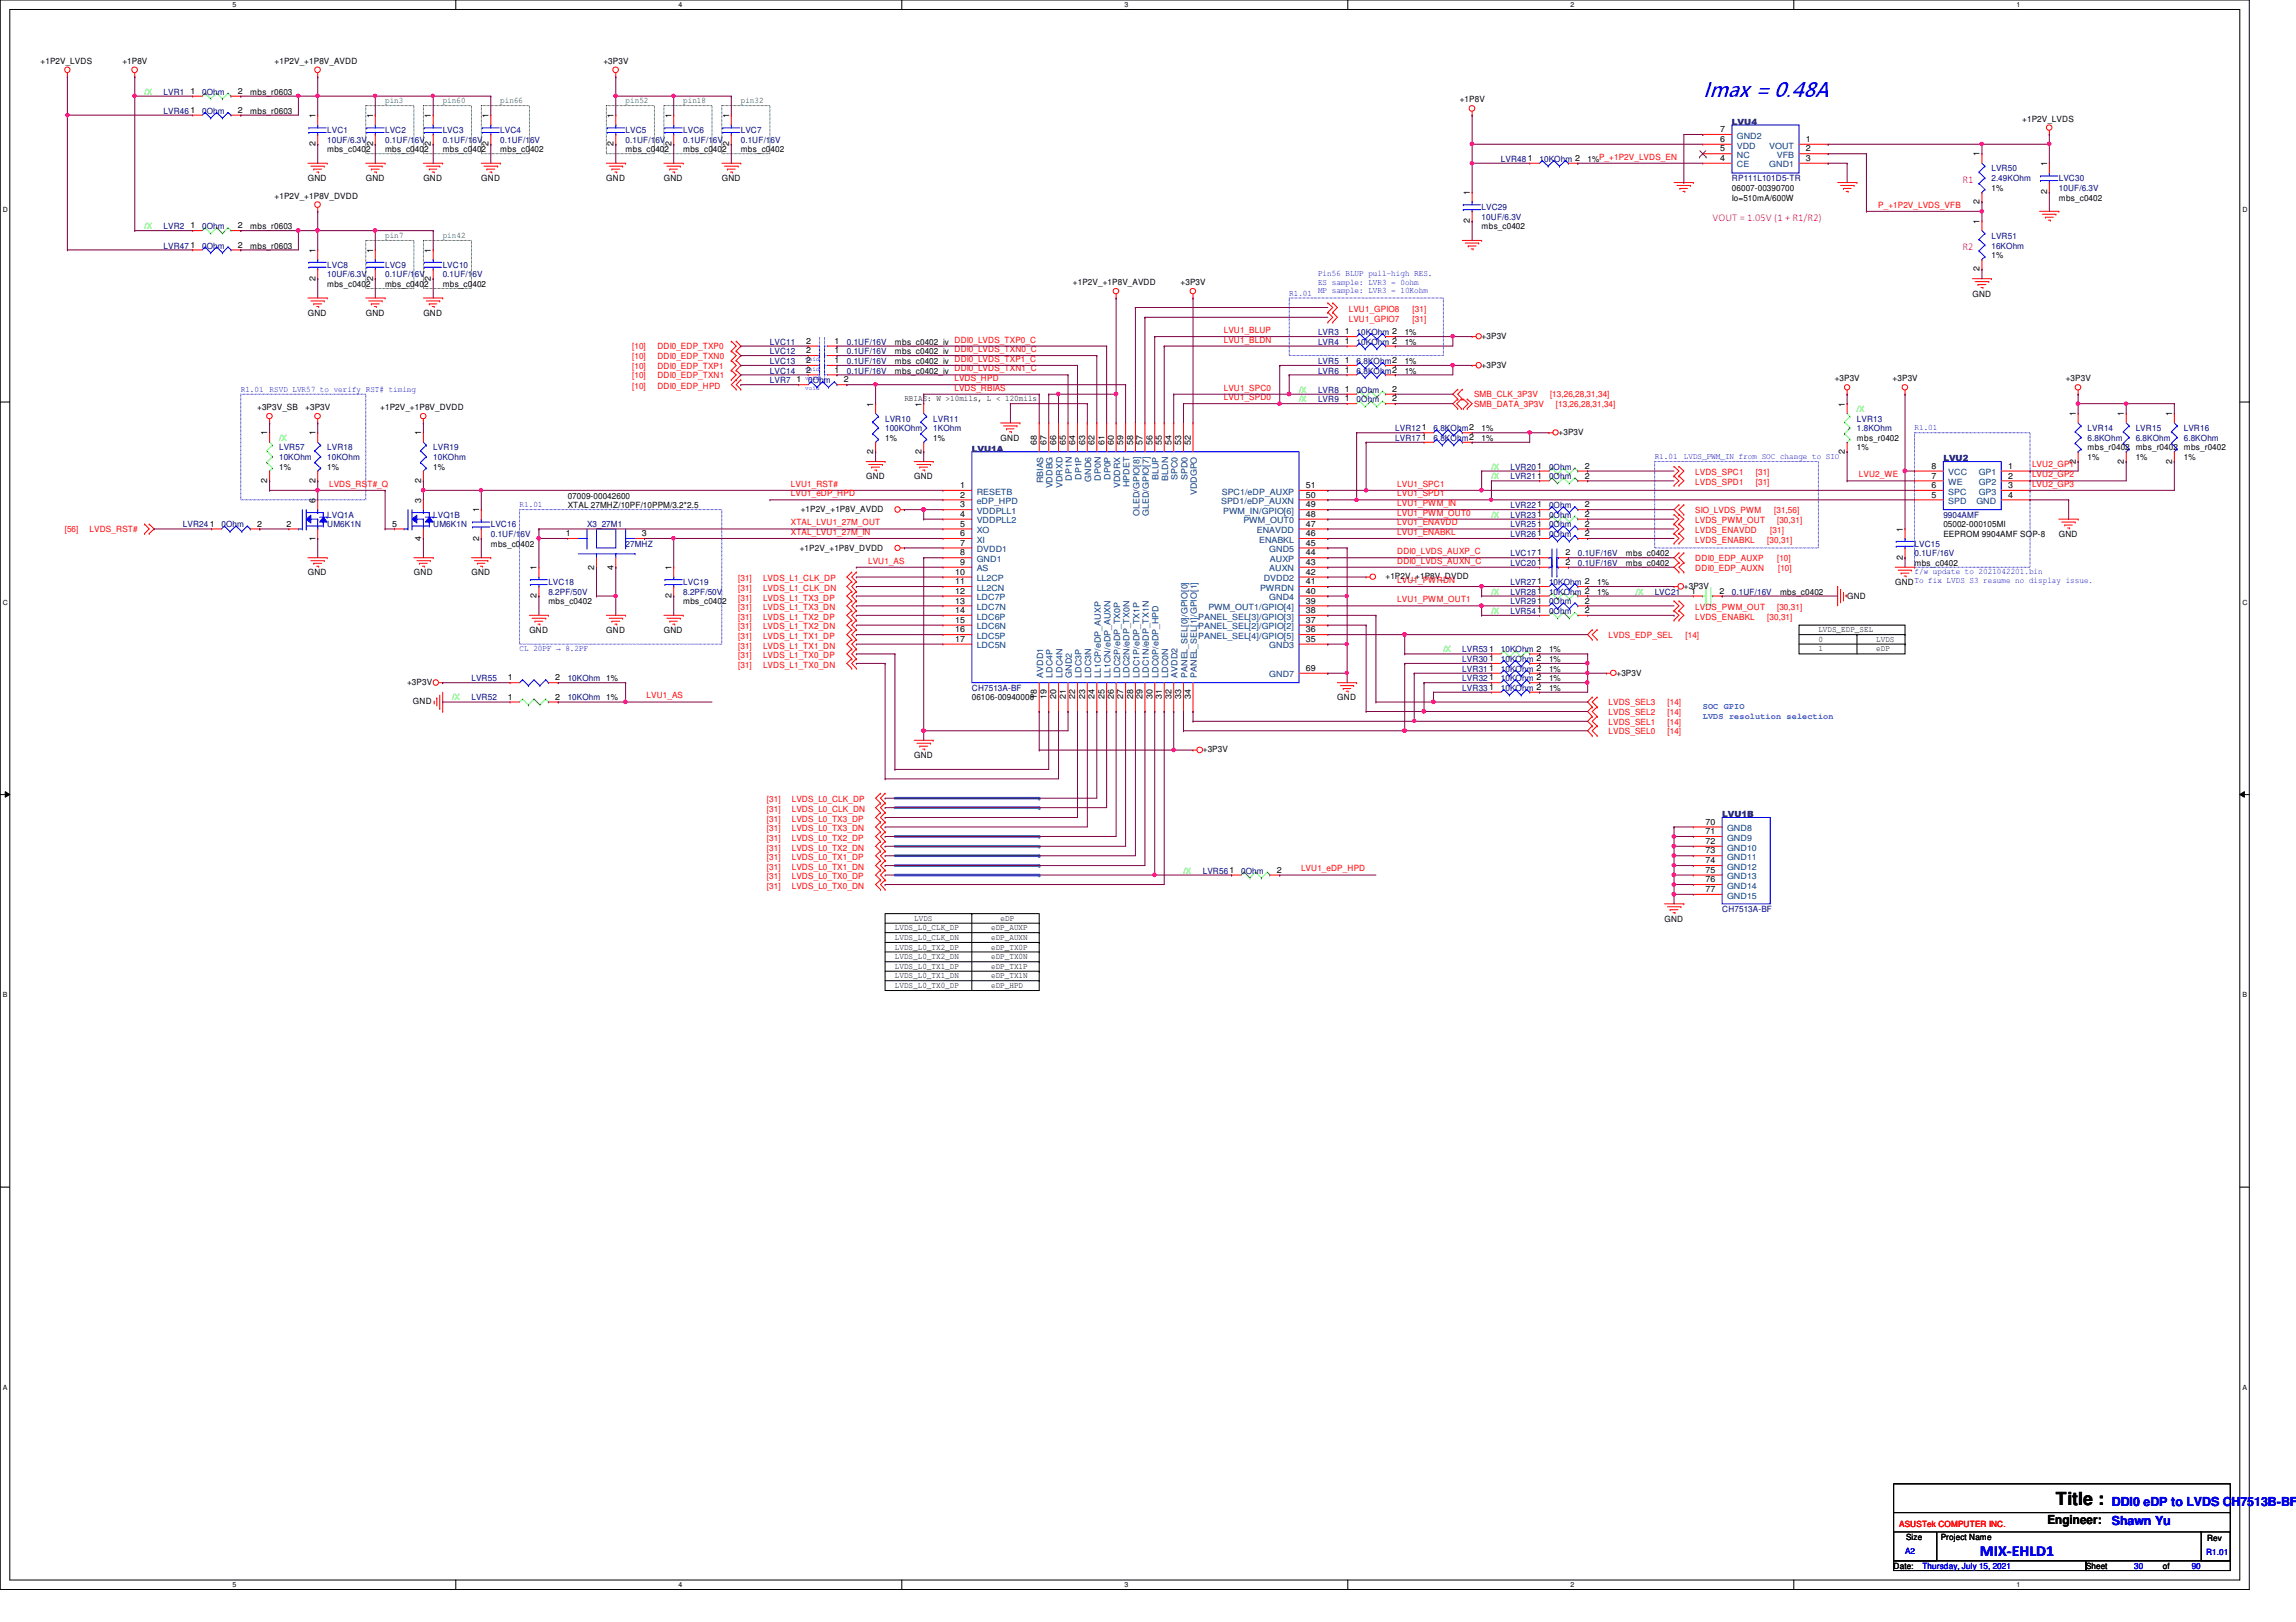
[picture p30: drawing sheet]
<svg xmlns="http://www.w3.org/2000/svg" width="297mm" height="210mm" viewBox="0 0 297 210" stroke-linecap="round" stroke-linejoin="round" font-family="sans-serif">
<defs><g id="words">
<text font-size="2.6" fill="#00f" x="220.3" y="12.5">Imax = 0.48A</text>
<text font-size="2.3" x="266" y="194.8">Title :</text>
<text font-size="2" fill="#00f" x="256.2" y="201.4">MIX-EHLD1</text>
<text font-size="1.6" x="264.9" y="197.3">Engineer:</text>
<g font-size="1.6" fill="#00f">
<text x="273.2" y="194.9">DDI0 eDP to LVDS CH7513B-BF</text>
<text x="273.2" y="197.4">Shawn Yu</text>
</g>
<g font-size="1.4" fill="#f0f">
<text x="253.9" y="23.7">R1</text>
<text x="221.6" y="28.6">VOUT = 1.05V (1 + R1/R2)</text>
<text x="253.9" y="32.4">R2</text>
</g>
<g font-size="1.1">
<text x="5.2" y="8.3">+1P2V_LVDS</text>
<text x="15.8" y="8.3">+1P8V</text>
<text x="35.5" y="8.3">+1P2V_+1P8V_AVDD</text>
<text x="78.1" y="8.3">+3P3V</text>
<text x="24.6" y="12.1">1</text>
<text x="30.8" y="12.1">2</text>
<text x="30.8" y="14.6">2</text>
<text x="32.4" y="12.2">mbs_r0603</text>
<text x="32.4" y="14.7">mbs_r0603</text>
<text x="40.8" y="15.3" transform="rotate(-90 40.8 15.3)">1</text>
<text x="48.3" y="15.3" transform="rotate(-90 48.3 15.3)">1</text>
<text x="55.7" y="15.3" transform="rotate(-90 55.7 15.3)">1</text>
<text x="63.2" y="15.3" transform="rotate(-90 63.2 15.3)">1</text>
<text x="79.4" y="15.3" transform="rotate(-90 79.4 15.3)">1</text>
<text x="86.9" y="15.3" transform="rotate(-90 86.9 15.3)">1</text>
<text x="94.3" y="15.3" transform="rotate(-90 94.3 15.3)">1</text>
<text x="188.8" y="13.3">+1P8V</text>
<text x="222.5" y="17.1">7</text>
<text x="261.6" y="15.7">+1P2V_LVDS</text>
<text x="39.8" y="23.5">GND</text>
<text x="40.8" y="18.9" transform="rotate(-90 40.8 18.9)">2</text>
<text x="42.3" y="19.7">mbs_c0402</text>
<text x="47.3" y="23.5">GND</text>
<text x="48.3" y="18.9" transform="rotate(-90 48.3 18.9)">2</text>
<text x="49.8" y="19.7">mbs_c0402</text>
<text x="54.8" y="23.5">GND</text>
<text x="55.7" y="18.9" transform="rotate(-90 55.7 18.9)">2</text>
<text x="57.3" y="19.7">mbs_c0402</text>
<text x="62.3" y="23.5">GND</text>
<text x="63.2" y="18.9" transform="rotate(-90 63.2 18.9)">2</text>
<text x="64.7" y="19.7">mbs_c0402</text>
<text x="78.4" y="23.5">GND</text>
<text x="79.4" y="18.9" transform="rotate(-90 79.4 18.9)">2</text>
<text x="80.9" y="19.7">mbs_c0402</text>
<text x="85.9" y="23.5">GND</text>
<text x="86.9" y="18.9" transform="rotate(-90 86.9 18.9)">2</text>
<text x="88.4" y="19.7">mbs_c0402</text>
<text x="93.4" y="23.5">GND</text>
<text x="94.3" y="18.9" transform="rotate(-90 94.3 18.9)">2</text>
<text x="95.8" y="19.7">mbs_c0402</text>
<text x="205.4" y="21">1%</text>
<text x="222.5" y="20.8">4</text>
<text x="222.5" y="19.6">5</text>
<text x="222.5" y="18.4">6</text>
<text x="233.6" y="18.4">1</text>
<text x="233.6" y="19.6">2</text>
<text x="233.6" y="20.8">3</text>
<text x="256.1" y="20.2" transform="rotate(-90 256.1 20.2)">1</text>
<text x="264.8" y="21.5" transform="rotate(-90 264.8 21.5)">1</text>
<text x="24.6" y="29.5">1</text>
<text x="30.8" y="29.5">2</text>
<text x="32.4" y="29.7">mbs_r0603</text>
<text x="35.5" y="25.7">+1P2V_+1P8V_DVDD</text>
<text x="190.2" y="28.9" transform="rotate(-90 190.2 28.9)">2</text>
<text x="190.2" y="25.2" transform="rotate(-90 190.2 25.2)">1</text>
<text x="191.7" y="29.7">mbs_c0402</text>
<text x="224.1" y="24.7">06007-00390700</text>
<text x="224.1" y="26">Io=510mA/600W</text>
<text x="256.1" y="29" transform="rotate(-90 256.1 29)">1</text>
<text x="256.1" y="26.4" transform="rotate(-90 256.1 26.4)">2</text>
<text x="257.6" y="24.7">1%</text>
<text x="264.8" y="25.1" transform="rotate(-90 264.8 25.1)">2</text>
<text x="266.4" y="26">mbs_c0402</text>
<text x="30.8" y="32">2</text>
<text x="32.4" y="32.2">mbs_r0603</text>
<text x="40.8" y="32.7" transform="rotate(-90 40.8 32.7)">1</text>
<text x="48.3" y="32.7" transform="rotate(-90 48.3 32.7)">1</text>
<text x="55.7" y="32.7" transform="rotate(-90 55.7 32.7)">1</text>
<text x="256.1" y="35.1" transform="rotate(-90 256.1 35.1)">2</text>
<text x="257.6" y="33.4">1%</text>
<text x="39.8" y="40.9">GND</text>
<text x="40.8" y="36.4" transform="rotate(-90 40.8 36.4)">2</text>
<text x="42.3" y="37.1">mbs_c0402</text>
<text x="47.3" y="40.9">GND</text>
<text x="48.3" y="36.4" transform="rotate(-90 48.3 36.4)">2</text>
<text x="49.8" y="37.1">mbs_c0402</text>
<text x="54.8" y="40.9">GND</text>
<text x="55.7" y="36.4" transform="rotate(-90 55.7 36.4)">2</text>
<text x="57.3" y="37.1">mbs_c0402</text>
<text x="138.8" y="36.9">+1P2V_+1P8V_AVDD</text>
<text x="152.7" y="36.9">+3P3V</text>
<text x="255.2" y="38.4">GND</text>
<text x="104.3" y="44.5">2</text>
<text x="104.3" y="45.7">2</text>
<text x="104.3" y="47">2</text>
<text x="107.9" y="44.5">1</text>
<text x="107.9" y="45.7">1</text>
<text x="107.9" y="47">1</text>
<text x="115.8" y="44.6">mbs_c0402_iv</text>
<text x="115.8" y="45.8">mbs_c0402_iv</text>
<text x="115.8" y="47.1">mbs_c0402_iv DDI0_LVDS_TXP1_C</text>
<text x="174" y="44.5">1</text>
<text x="174" y="43.3">1</text>
<text x="174" y="47">1</text>
<text x="181.7" y="44.6">1%</text>
<text x="181.7" y="43.3">1%</text>
<text x="181.7" y="47.1">1%</text>
<text x="191.7" y="47.6">+3P3V</text>
<text x="191.7" y="43.9">+3P3V</text>
<text x="33.3" y="53.1">+3P3V_SB</text>
<text x="39.5" y="53.1">+3P3V</text>
<text x="49.2" y="53.1">+1P2V_+1P8V_DVDD</text>
<text x="103" y="49.5">1</text>
<text x="104.3" y="48.2">2</text>
<text x="107.9" y="48.2">1</text>
<text x="109.2" y="49.5">2</text>
<text x="113" y="52.6" transform="rotate(-90 113 52.6)">1</text>
<text x="115.8" y="48.3">mbs_c0402_iv</text>
<text x="117" y="51.9">RBIAS: W &gt;10mils, L &lt; 120mils</text>
<text x="119.2" y="52.6" transform="rotate(-90 119.2 52.6)">1</text>
<text x="174" y="51.9">1</text>
<text x="174" y="50.7">1</text>
<text x="174" y="48.2">1</text>
<text x="180.1" y="51.9">2</text>
<text x="180.1" y="50.7">2</text>
<text x="181.7" y="48.3">1%</text>
<text x="237.4" y="49.3">+3P3V</text>
<text x="238.7" y="52.6" transform="rotate(-90 238.7 52.6)">1</text>
<text x="244.9" y="49.3">+3P3V</text>
<text x="267.2" y="49.3">+3P3V</text>
<text x="268.6" y="53.8" transform="rotate(-90 268.6 53.8)">1</text>
<text x="274.8" y="53.8" transform="rotate(-90 274.8 53.8)">1</text>
<text x="281" y="53.8" transform="rotate(-90 281 53.8)">1</text>
<text x="34.6" y="56.3" transform="rotate(-90 34.6 56.3)">1</text>
<text x="40.8" y="56.3" transform="rotate(-90 40.8 56.3)">1</text>
<text x="54.5" y="56.3" transform="rotate(-90 54.5 56.3)">1</text>
<text x="113" y="58.8" transform="rotate(-90 113 58.8)">2</text>
<text x="114.5" y="57.1">1%</text>
<text x="119.2" y="58.8" transform="rotate(-90 119.2 58.8)">2</text>
<text x="120.7" y="57.1">1%</text>
<text x="129.5" y="57.1">GND</text>
<text x="134.2" y="57.6" transform="rotate(-90 134.2 57.6)">68</text>
<text x="135.4" y="57.6" transform="rotate(-90 135.4 57.6)">67</text>
<text x="136.6" y="57.6" transform="rotate(-90 136.6 57.6)">66</text>
<text x="137.9" y="57.6" transform="rotate(-90 137.9 57.6)">65</text>
<text x="139.1" y="57.6" transform="rotate(-90 139.1 57.6)">64</text>
<text x="140.4" y="57.6" transform="rotate(-90 140.4 57.6)">63</text>
<text x="141.6" y="57.6" transform="rotate(-90 141.6 57.6)">62</text>
<text x="142.9" y="57.6" transform="rotate(-90 142.9 57.6)">61</text>
<text x="144.1" y="57.6" transform="rotate(-90 144.1 57.6)">60</text>
<text x="145.3" y="57.6" transform="rotate(-90 145.3 57.6)">59</text>
<text x="146.6" y="57.6" transform="rotate(-90 146.6 57.6)">58</text>
<text x="147.8" y="57.6" transform="rotate(-90 147.8 57.6)">57</text>
<text x="149.1" y="57.6" transform="rotate(-90 149.1 57.6)">56</text>
<text x="150.3" y="57.6" transform="rotate(-90 150.3 57.6)">55</text>
<text x="151.5" y="57.6" transform="rotate(-90 151.5 57.6)">54</text>
<text x="152.8" y="57.6" transform="rotate(-90 152.8 57.6)">53</text>
<text x="154" y="57.6" transform="rotate(-90 154 57.6)">52</text>
<text x="191.7" y="55.8">1%</text>
<text x="191.7" y="57.1">1%</text>
<text x="201.6" y="56.3">+3P3V</text>
<text x="238.7" y="58.8" transform="rotate(-90 238.7 58.8)">2</text>
<text x="240.2" y="57.1">mbs_r0402</text>
<text x="240.2" y="58.3">1%</text>
<text x="268.6" y="60" transform="rotate(-90 268.6 60)">2</text>
<text x="270.1" y="58.3">mbs_r0402 mbs_r0402 mbs_r0402</text>
<text x="270.1" y="59.5">1%</text>
<text x="274.8" y="60" transform="rotate(-90 274.8 60)">2</text>
<text x="276.3" y="59.5">1%</text>
<text x="281" y="60" transform="rotate(-90 281 60)">2</text>
<text x="282.5" y="59.5">1%</text>
<text x="34.6" y="62.5" transform="rotate(-90 34.6 62.5)">2</text>
<text x="36.1" y="60.8">1%</text>
<text x="40.8" y="65.1" transform="rotate(-90 40.8 65.1)">6</text>
<text x="40.8" y="62.5" transform="rotate(-90 40.8 62.5)">2</text>
<text x="42.3" y="60.8">1%</text>
<text x="54.5" y="65.1" transform="rotate(-90 54.5 65.1)">3</text>
<text x="54.5" y="62.5" transform="rotate(-90 54.5 62.5)">2</text>
<text x="56" y="60.8">1%</text>
<text x="73.4" y="65.7">XTAL 27MHZ/10PF/10PPM/3.2*2.5</text>
<text x="73.4" y="64.5">07009-00042600</text>
<text x="112.1" y="62">GND</text>
<text x="118.3" y="62">GND</text>
<text x="124.2" y="63.2">1</text>
<text x="124.2" y="64.4">2</text>
<text x="124.2" y="65.7">3</text>
<text x="168.9" y="65.7">49</text>
<text x="168.9" y="64.4">50</text>
<text x="168.9" y="63.2">51</text>
<text x="205" y="61.9">2</text>
<text x="205" y="65.7">2</text>
<text x="205" y="60.7">2</text>
<text x="249.9" y="64.4">5</text>
<text x="249.9" y="63.2">6</text>
<text x="249.9" y="61.9">7</text>
<text x="249.9" y="60.7">8</text>
<text x="259.8" y="60.7">1</text>
<text x="259.8" y="61.9">2</text>
<text x="259.8" y="63.2">3</text>
<text x="259.8" y="64.4">4</text>
<text x="33.3" y="68.2">2</text>
<text x="37.1" y="68.2">2</text>
<text x="40.8" y="70" transform="rotate(-90 40.8 70)">1</text>
<text x="50.8" y="68.2">5</text>
<text x="54.5" y="70" transform="rotate(-90 54.5 70)">4</text>
<text x="62" y="70" transform="rotate(-90 62 70)">2</text>
<text x="62" y="66.3" transform="rotate(-90 62 66.3)">1</text>
<text x="63.5" y="70.7">mbs_c0402</text>
<text x="73.2" y="69.4">1</text>
<text x="83.1" y="69.4">3</text>
<text x="103.5" y="71.2">+1P2V_+1P8V_DVDD</text>
<text x="103.6" y="66.3">+1P2V_+1P8V_AVDD</text>
<text x="124.2" y="66.9">4</text>
<text x="124.2" y="68.2">5</text>
<text x="124.2" y="69.4">6</text>
<text x="124.2" y="70.6">7</text>
<text x="124.2" y="71.9">8</text>
<text x="168.9" y="71.9">44</text>
<text x="168.9" y="70.6">45</text>
<text x="168.9" y="69.4">46</text>
<text x="168.9" y="68.2">47</text>
<text x="168.9" y="66.9">48</text>
<text x="202.5" y="71.9">2</text>
<text x="205" y="66.9">2</text>
<text x="205" y="69.4">2</text>
<text x="205" y="68.2">2</text>
<text x="210.4" y="72">mbs_c0402</text>
<text x="246.2" y="68.8" transform="rotate(-90 246.2 68.8)">1</text>
<text x="251.4" y="68.2">05002-000105MI</text>
<text x="251.4" y="69.5">EEPROM 9904AMF SOP-8</text>
<text x="266.4" y="69.5">GND</text>
<text x="39.8" y="74.5">GND</text>
<text x="53.5" y="74.5">GND</text>
<text x="61" y="74.5">GND</text>
<text x="69.4" y="77.4" transform="rotate(-90 69.4 77.4)">2</text>
<text x="69.4" y="73.8" transform="rotate(-90 69.4 73.8)">1</text>
<text x="76.9" y="73.7" transform="rotate(-90 76.9 73.7)">2</text>
<text x="79.4" y="73.7" transform="rotate(-90 79.4 73.7)">4</text>
<text x="86.9" y="77.4" transform="rotate(-90 86.9 77.4)">2</text>
<text x="86.9" y="73.8" transform="rotate(-90 86.9 73.8)">1</text>
<text x="123.6" y="74.4">10</text>
<text x="123.6" y="75.6">11</text>
<text x="123.6" y="76.8">12</text>
<text x="124.2" y="73.1">9</text>
<text x="168.9" y="76.8">40</text>
<text x="168.9" y="75.6">41</text>
<text x="168.9" y="74.4">42</text>
<text x="168.9" y="73.1">43</text>
<text x="179.2" y="75">+1P2V_+1P8V_DVDD</text>
<text x="202.5" y="73.1">2</text>
<text x="206.6" y="77">1%</text>
<text x="206.6" y="75.7">1%</text>
<text x="210.4" y="73.2">mbs_c0402</text>
<text x="217.8" y="76.2">+3P3V</text>
<text x="218.8" y="76.8">1</text>
<text x="222.5" y="76.8">2</text>
<text x="230.3" y="77">mbs_c0402</text>
<text x="239" y="77.5">GND</text>
<text x="245.2" y="75.7">GND</text>
<text x="246.2" y="72.4" transform="rotate(-90 246.2 72.4)">2</text>
<text x="247.7" y="73.2">mbs_c0402</text>
<text x="68.5" y="82">GND</text>
<text x="70.9" y="78.2">mbs_c0402</text>
<text x="78.4" y="82">GND</text>
<text x="85.9" y="82">GND</text>
<text x="88.4" y="78.2">mbs_c0402</text>
<text x="123.6" y="78.1">13</text>
<text x="123.6" y="79.3">14</text>
<text x="123.6" y="80.6">15</text>
<text x="123.6" y="81.8">16</text>
<text x="123.6" y="83.1">17</text>
<text x="168.9" y="83.1">35</text>
<text x="168.9" y="81.8">36</text>
<text x="168.9" y="80.6">37</text>
<text x="168.9" y="79.3">38</text>
<text x="168.9" y="78.1">39</text>
<text x="205" y="79.3">2</text>
<text x="205" y="78.1">2</text>
<text x="235.2" y="81.8">LVDS_EDP_SEL</text>
<text x="235.2" y="83.1">0</text>
<text x="242.7" y="83.1">LVDS</text>
<text x="52.7" y="88.6">+3P3V</text>
<text x="65.7" y="88.1">1</text>
<text x="71.8" y="88.1">2</text>
<text x="78.4" y="88.2">1%</text>
<text x="168.9" y="86.8">69</text>
<text x="200.4" y="85.7">1%</text>
<text x="200.4" y="86.9">1%</text>
<text x="200.4" y="88.2">1%</text>
<text x="200.4" y="89.4">1%</text>
<text x="200.4" y="84.4">1%</text>
<text x="209.1" y="87.4">+3P3V</text>
<text x="235.2" y="84.3">1</text>
<text x="242.7" y="84.3">eDP</text>
<text x="53.4" y="91.1">GND</text>
<text x="65.7" y="90.6">1</text>
<text x="71.8" y="90.6">2</text>
<text x="78.4" y="90.6">1%</text>
<text x="125.7" y="90.6">06106-00940000</text>
<text x="134.2" y="90.5" transform="rotate(-90 134.2 90.5)">18</text>
<text x="135.4" y="90.5" transform="rotate(-90 135.4 90.5)">19</text>
<text x="136.6" y="90.5" transform="rotate(-90 136.6 90.5)">20</text>
<text x="137.9" y="90.5" transform="rotate(-90 137.9 90.5)">21</text>
<text x="139.1" y="90.5" transform="rotate(-90 139.1 90.5)">22</text>
<text x="140.4" y="90.5" transform="rotate(-90 140.4 90.5)">23</text>
<text x="141.6" y="90.5" transform="rotate(-90 141.6 90.5)">24</text>
<text x="142.9" y="90.5" transform="rotate(-90 142.9 90.5)">25</text>
<text x="144.1" y="90.5" transform="rotate(-90 144.1 90.5)">26</text>
<text x="145.3" y="90.5" transform="rotate(-90 145.3 90.5)">27</text>
<text x="146.6" y="90.5" transform="rotate(-90 146.6 90.5)">28</text>
<text x="147.8" y="90.5" transform="rotate(-90 147.8 90.5)">29</text>
<text x="149.1" y="90.5" transform="rotate(-90 149.1 90.5)">30</text>
<text x="150.3" y="90.5" transform="rotate(-90 150.3 90.5)">31</text>
<text x="151.5" y="90.5" transform="rotate(-90 151.5 90.5)">32</text>
<text x="152.8" y="90.5" transform="rotate(-90 152.8 90.5)">33</text>
<text x="154" y="90.5" transform="rotate(-90 154 90.5)">34</text>
<text x="173" y="90.6">GND</text>
<text x="118.3" y="98.1">GND</text>
<text x="155.6" y="97.4">+3P3V</text>
<text x="220.6" y="106.7">70</text>
<text x="220.6" y="107.9">71</text>
<text x="165.2" y="112.9">2</text>
<text x="220.6" y="109.2">72</text>
<text x="220.6" y="110.4">73</text>
<text x="220.6" y="111.7">74</text>
<text x="220.6" y="112.9">75</text>
<text x="118.3" y="119.2">LVDS</text>
<text x="129.5" y="119.2">eDP</text>
<text x="215.3" y="119.3">GND</text>
<text x="220.6" y="114.2">76</text>
<text x="220.6" y="115.4">77</text>
<text x="115.8" y="120.4">LVDS_L0_CLK_DP</text>
<text x="115.8" y="121.6">LVDS_L0_CLK_DN</text>
<text x="115.8" y="122.9">LVDS_L0_TX2_DP</text>
<text x="115.8" y="124.1">LVDS_L0_TX2_DN</text>
<text x="115.8" y="125.4">LVDS_L0_TX1_DP</text>
<text x="128.2" y="120.4">eDP_AUXP</text>
<text x="128.2" y="121.6">eDP_AUXN</text>
<text x="128.2" y="122.9">eDP_TX0P</text>
<text x="128.2" y="124.1">eDP_TX0N</text>
<text x="128.2" y="125.4">eDP_TX1P</text>
<text x="115.8" y="126.6">LVDS_L0_TX1_DN</text>
<text x="115.8" y="127.8">LVDS_L0_TX0_DP</text>
<text x="128.2" y="127.8">eDP_HPD</text>
<text x="128.2" y="126.6">eDP_TX1N</text>
<text x="245" y="203">Date:</text>
<text x="246.6" y="199.3">Size</text>
<text x="251.1" y="199.3">Project Name</text>
<text x="269.9" y="203">Sheet</text>
<text x="279.8" y="203">of</text>
<text x="285.5" y="199.4">Rev</text>
</g>
<g font-size="1.1" fill="#0f0">
<text x="18.7" y="12.2">/X</text>
<text x="18.7" y="29.7">/X</text>
<text x="168.1" y="52.1">/X</text>
<text x="168.1" y="50.8">/X</text>
<text x="240.2" y="53.3">/X</text>
<text x="36.1" y="57.1">/X</text>
<text x="193" y="62">/X</text>
<text x="193" y="60.8">/X</text>
<text x="193" y="67">/X</text>
<text x="193" y="77">/X</text>
<text x="211.6" y="77">/X</text>
<text x="193" y="79.5">/X</text>
<text x="186.7" y="84.4">/X</text>
<text x="58.5" y="90.6">/X</text>
<text x="153.1" y="113.1">/X</text>
</g>
<g font-size="1.1" fill="#000080">
<text x="21.2" y="12.2">LVR1</text>
<text x="21.2" y="14.7">LVR461</text>
<text x="26.2" y="12.2">0Ohm</text>
<text x="26.2" y="14.7">0Ohm</text>
<text x="42.3" y="17.2">LVC1</text>
<text x="49.8" y="17.2">LVC2</text>
<text x="57.3" y="17.2">LVC3</text>
<text x="64.7" y="17.2">LVC4</text>
<text x="80.9" y="17.2">LVC5</text>
<text x="88.4" y="17.2">LVC6</text>
<text x="95.8" y="17.2">LVC7</text>
<text x="224.1" y="16.1">LVU4</text>
<text x="42.3" y="18.5">10UF/6.3V</text>
<text x="49.8" y="18.5">0.1UF/16V</text>
<text x="57.3" y="18.5">0.1UF/16V</text>
<text x="64.7" y="18.5">0.1UF/16V</text>
<text x="80.9" y="18.5">0.1UF/16V</text>
<text x="88.4" y="18.5">0.1UF/16V</text>
<text x="95.8" y="18.5">0.1UF/16V</text>
<text x="194.2" y="21">LVR481</text>
<text x="199.2" y="21">10KOhm 2</text>
<text x="224.1" y="23.5">RP111L101D5-TR</text>
<text x="257.6" y="22.2">LVR50</text>
<text x="257.6" y="23.5">2.49KOhm</text>
<text x="266.4" y="23.5">LVC30</text>
<text x="21.2" y="29.7">LVR2</text>
<text x="26.2" y="29.7">0Ohm</text>
<text x="191.7" y="27.2">LVC29</text>
<text x="191.7" y="28.4">10UF/6.3V</text>
<text x="266.4" y="24.7">10UF/6.3V</text>
<text x="21.2" y="32.2">LVR471</text>
<text x="26.2" y="32.2">0Ohm</text>
<text x="42.3" y="34.6">LVC8</text>
<text x="42.3" y="35.9">10UF/6.3V</text>
<text x="49.8" y="34.6">LVC9</text>
<text x="49.8" y="35.9">0.1UF/16V</text>
<text x="57.3" y="34.6">LVC10</text>
<text x="57.3" y="35.9">0.1UF/16V</text>
<text x="257.6" y="30.9">LVR51</text>
<text x="257.6" y="32.2">16KOhm</text>
<text x="99.6" y="44.6">LVC11</text>
<text x="99.6" y="45.8">LVC12</text>
<text x="99.6" y="47.1">LVC13</text>
<text x="109.6" y="44.6">0.1UF/16V</text>
<text x="109.6" y="45.8">0.1UF/16V</text>
<text x="109.6" y="47.1">0.1UF/16V</text>
<text x="170.5" y="44.6">LVR4</text>
<text x="170.5" y="43.3">LVR3</text>
<text x="170.5" y="47.1">LVR5</text>
<text x="175.5" y="44.6">10KOhm 2</text>
<text x="175.5" y="43.3">10KOhm 2</text>
<text x="175.5" y="47.1">6.8KOhm2</text>
<text x="99.6" y="49.6">LVR7</text>
<text x="99.6" y="48.3">LVC14</text>
<text x="104.6" y="49.6">0Ohm</text>
<text x="109.6" y="48.3">0.1UF/16V</text>
<text x="170.5" y="52.1">LVR9</text>
<text x="170.5" y="50.8">LVR8</text>
<text x="170.5" y="48.3">LVR6</text>
<text x="175.5" y="52.1">0Ohm</text>
<text x="175.5" y="50.8">0Ohm</text>
<text x="175.5" y="48.3">6.8KOhm2</text>
<text x="36.1" y="58.3">LVR57</text>
<text x="36.1" y="59.5">10KOhm</text>
<text x="42.3" y="58.3">LVR18</text>
<text x="42.3" y="59.5">10KOhm</text>
<text x="56" y="58.3">LVR19</text>
<text x="56" y="59.5">10KOhm</text>
<text x="114.5" y="54.6">LVR10</text>
<text x="114.5" y="55.8">100KOhm</text>
<text x="120.7" y="54.6">LVR11</text>
<text x="120.7" y="55.8">1KOhm</text>
<text x="125.7" y="58.5">LVU1A</text>
<text x="180.5" y="55.8">LVR121</text>
<text x="180.5" y="57.1">LVR171</text>
<text x="185.5" y="55.8">6.8KOhm2</text>
<text x="185.5" y="57.1">6.8KOhm2</text>
<text x="240.2" y="54.6">LVR13</text>
<text x="240.2" y="55.8">1.8KOhm</text>
<text x="251.4" y="59.7">LVU2</text>
<text x="270.1" y="55.8">LVR14</text>
<text x="270.1" y="57.1">6.8KOhm</text>
<text x="276.3" y="55.8">LVR15</text>
<text x="276.3" y="57.1">6.8KOhm</text>
<text x="282.5" y="55.8">LVR16</text>
<text x="282.5" y="57.1">6.8KOhm</text>
<text x="195.4" y="62">LVR211</text>
<text x="195.4" y="65.7">LVR221</text>
<text x="195.4" y="60.8">LVR201</text>
<text x="200.4" y="62">0Ohm</text>
<text x="200.4" y="65.7">0Ohm</text>
<text x="200.4" y="60.8">0Ohm</text>
<text x="23.7" y="68.2">LVR241</text>
<text x="28.7" y="68.2">0Ohm</text>
<text x="42.3" y="67">LVQ1A</text>
<text x="42.3" y="68.2">UM6K1N</text>
<text x="56" y="67">LVQ1B</text>
<text x="56" y="68.2">UM6K1N</text>
<text x="63.5" y="68.2">LVC16</text>
<text x="63.5" y="69.5">0.1UF/16V</text>
<text x="75.9" y="68.2">X3_27M1</text>
<text x="80.9" y="70.7">27MHZ</text>
<text x="195.4" y="67">LVR231</text>
<text x="195.4" y="72">LVC171</text>
<text x="195.4" y="69.5">LVR261</text>
<text x="195.4" y="68.2">LVR251</text>
<text x="200.4" y="67">0Ohm</text>
<text x="200.4" y="69.5">0Ohm</text>
<text x="200.4" y="68.2">0Ohm</text>
<text x="204.1" y="72">0.1UF/16V</text>
<text x="247.7" y="70.7">LVC15</text>
<text x="247.7" y="72">0.1UF/16V</text>
<text x="251.4" y="67">9904AMF</text>
<text x="70.9" y="75.7">LVC18</text>
<text x="70.9" y="77">8.2PF/50V</text>
<text x="88.4" y="75.7">LVC19</text>
<text x="88.4" y="77">8.2PF/50V</text>
<text x="195.4" y="77">LVR281</text>
<text x="195.4" y="73.2">LVC201</text>
<text x="195.4" y="75.7">LVR271</text>
<text x="200.4" y="77">10KOhm 2</text>
<text x="200.4" y="75.7">10KOhm 2</text>
<text x="204.1" y="73.2">0.1UF/16V</text>
<text x="214.1" y="77">LVC21</text>
<text x="224.1" y="77">0.1UF/16V</text>
<text x="195.4" y="79.5">LVR541</text>
<text x="195.4" y="78.2">LVR291</text>
<text x="200.4" y="79.5">0Ohm</text>
<text x="200.4" y="78.2">0Ohm</text>
<text x="61" y="88.2">LVR55</text>
<text x="73.4" y="88.2">10KOhm</text>
<text x="125.7" y="89.4">CH7513A-BF</text>
<text x="189.2" y="85.7">LVR301</text>
<text x="189.2" y="86.9">LVR311</text>
<text x="189.2" y="88.2">LVR321</text>
<text x="189.2" y="89.4">LVR331</text>
<text x="189.2" y="84.4">LVR531</text>
<text x="194.2" y="85.7">10KOhm 2</text>
<text x="194.2" y="86.9">10KOhm 2</text>
<text x="194.2" y="88.2">10KOhm 2</text>
<text x="194.2" y="89.4">10KOhm 2</text>
<text x="194.2" y="84.4">10KOhm 2</text>
<text x="61" y="90.6">LVR52</text>
<text x="73.4" y="90.6">10KOhm</text>
<text x="222.8" y="105.7">LVU1B</text>
<text x="155.6" y="113.1">LVR561</text>
<text x="160.6" y="113.1">0Ohm</text>
<text x="222.8" y="118">CH7513A-BF</text>
</g>
<g font-size="1.1" fill="#008000">
<text x="49.8" y="13.4">pin3</text>
<text x="57.3" y="13.4">pin60</text>
<text x="64.7" y="13.4">pin66</text>
<text x="80.9" y="13.4">pin52</text>
<text x="88.4" y="13.4">pin18</text>
<text x="95.8" y="13.4">pin32</text>
<text x="49.8" y="30.8">pin7</text>
<text x="57.3" y="30.8">pin42</text>
</g>
<g font-size="1.1" fill="#004080">
<text x="224.7" y="17.9">GND2</text>
<text x="224.7" y="21.7">CE</text>
<text x="224.7" y="20.4">NC</text>
<text x="224.7" y="19.2">VDD</text>
<text x="228.9" y="19.2">VOUT</text>
<text x="228.9" y="21.7">GND1</text>
<text x="229.9" y="20.4">VFB</text>
<text x="126.4" y="64">RESETB</text>
<text x="126.4" y="65.2">eDP_HPD</text>
<text x="135" y="62.6" transform="rotate(-90 135 62.6)">RBIAS</text>
<text x="136.2" y="63.2" transform="rotate(-90 136.2 63.2)">VDDBG</text>
<text x="137.5" y="63.2" transform="rotate(-90 137.5 63.2)">VDRXD</text>
<text x="138.7" y="62.2" transform="rotate(-90 138.7 62.2)">DP1N</text>
<text x="139.9" y="62.1" transform="rotate(-90 139.9 62.1)">DP1P</text>
<text x="141.2" y="62.3" transform="rotate(-90 141.2 62.3)">GND6</text>
<text x="142.4" y="62.2" transform="rotate(-90 142.4 62.2)">DP0N</text>
<text x="143.7" y="62.1" transform="rotate(-90 143.7 62.1)">DP0P</text>
<text x="144.9" y="63.2" transform="rotate(-90 144.9 63.2)">VDDRX</text>
<text x="146.1" y="63" transform="rotate(-90 146.1 63)">HPDET</text>
<text x="149.9" y="62.1" transform="rotate(-90 149.9 62.1)">BLUP</text>
<text x="151.1" y="62.2" transform="rotate(-90 151.1 62.2)">BLDN</text>
<text x="152.4" y="62.1" transform="rotate(-90 152.4 62.1)">SPC0</text>
<text x="153.6" y="62.1" transform="rotate(-90 153.6 62.1)">SPD0</text>
<text x="154.9" y="64.1" transform="rotate(-90 154.9 64.1)">VDDGPO</text>
<text x="158" y="65.2">SPD1/eDP_AUXN</text>
<text x="158.1" y="64">SPC1/eDP_AUXP</text>
<text x="252" y="65.2">SPD</text>
<text x="252" y="64">SPC</text>
<text x="252" y="62.8">WE</text>
<text x="252" y="61.5">VCC</text>
<text x="255.7" y="65.2">GND</text>
<text x="256" y="61.5">GP1</text>
<text x="256" y="62.8">GP2</text>
<text x="256" y="64">GP3</text>
<text x="126.4" y="66.5">VDDPLL1</text>
<text x="126.4" y="67.7">VDDPLL2</text>
<text x="126.4" y="69">XO</text>
<text x="126.4" y="70.2">XI</text>
<text x="126.4" y="71.5">DVDD1</text>
<text x="147.4" y="66.8" transform="rotate(-90 147.4 66.8)">OLED/GPIO[8]</text>
<text x="148.6" y="66.8" transform="rotate(-90 148.6 66.8)">GLED/GPIO[7]</text>
<text x="158.2" y="66.5">PWM_IN/GPIO[6]</text>
<text x="160.9" y="67.7">PWM_OUT0</text>
<text x="162.6" y="69">ENAVDD</text>
<text x="162.9" y="70.2">ENABKL</text>
<text x="164.2" y="71.5">GND5</text>
<text x="126.4" y="72.7">GND1</text>
<text x="126.4" y="74">AS</text>
<text x="126.4" y="75.2">LL2CP</text>
<text x="126.4" y="76.5">LL2CN</text>
<text x="126.4" y="77.7">LDC7P</text>
<text x="163" y="76.5">PWRDN</text>
<text x="163.5" y="75.2">DVDD2</text>
<text x="164.2" y="77.7">GND4</text>
<text x="164.2" y="74">AUXN</text>
<text x="164.3" y="72.7">AUXP</text>
<text x="126.4" y="79">LDC7N</text>
<text x="126.4" y="80.2">LDC6P</text>
<text x="126.4" y="81.4">LDC6N</text>
<text x="126.4" y="82.7">LDC5P</text>
<text x="126.4" y="83.9">LDC5N</text>
<text x="155" y="82.7">PANEL_SEL[4]/GPIO[5]</text>
<text x="155" y="81.4">PANEL_SEL[2]/GPIO[2]</text>
<text x="155" y="80.2">PANEL_SEL[3]/GPIO[3]</text>
<text x="156.3" y="79">PWM_OUT1/GPIO[4]</text>
<text x="164.2" y="83.9">GND3</text>
<text x="135" y="87.7" transform="rotate(-90 135 87.7)">AVDD1</text>
<text x="136.2" y="87.7" transform="rotate(-90 136.2 87.7)">LDC4P</text>
<text x="137.5" y="87.7" transform="rotate(-90 137.5 87.7)">LDC4N</text>
<text x="138.7" y="87.7" transform="rotate(-90 138.7 87.7)">GND2</text>
<text x="139.9" y="87.7" transform="rotate(-90 139.9 87.7)">LDC3P</text>
<text x="141.2" y="87.7" transform="rotate(-90 141.2 87.7)">LDC3N</text>
<text x="142.4" y="87.7" transform="rotate(-90 142.4 87.7)">LL1CP/eDP_AUXP</text>
<text x="143.7" y="87.7" transform="rotate(-90 143.7 87.7)">LL1CN/eDP_AUXN</text>
<text x="144.9" y="87.7" transform="rotate(-90 144.9 87.7)">LDC2P/eDP_TX0P</text>
<text x="146.1" y="87.7" transform="rotate(-90 146.1 87.7)">LDC2N/eDP_TX0N</text>
<text x="147.4" y="87.7" transform="rotate(-90 147.4 87.7)">LDC1P/eDP_TX1P</text>
<text x="148.6" y="87.7" transform="rotate(-90 148.6 87.7)">LDC1N/eDP_TX1N</text>
<text x="149.9" y="87.7" transform="rotate(-90 149.9 87.7)">LDC0P/eDP_HPD</text>
<text x="151.1" y="87.7" transform="rotate(-90 151.1 87.7)">LDC0N</text>
<text x="152.4" y="87.7" transform="rotate(-90 152.4 87.7)">AVDD2</text>
<text x="153.6" y="87.7" transform="rotate(-90 153.6 87.7)">PANEL_SEL[0]/GPIO[0]</text>
<text x="154.9" y="87.7" transform="rotate(-90 154.9 87.7)">PANEL_SEL[1]/GPIO[1]</text>
<text x="164.2" y="87.7">GND7</text>
<text x="223.4" y="107.6">GND8</text>
<text x="223.4" y="108.8">GND9</text>
<text x="223.4" y="110.1">GND10</text>
<text x="223.4" y="111.3">GND11</text>
<text x="223.4" y="112.6">GND12</text>
<text x="223.4" y="113.8">GND13</text>
<text x="223.4" y="115">GND14</text>
<text x="223.4" y="116.3">GND15</text>
</g>
<g font-size="1.1" fill="#f00">
<text x="206.9" y="20.7">P_+1P2V_LVDS_EN</text>
<text x="243" y="26.9">P_+1P2V_LVDS_VFB</text>
<text x="174.5" y="40.4">LVU1_GPIO8</text>
<text x="174.5" y="41.6">LVU1_GPIO7</text>
<text x="182.7" y="40.4">[31]</text>
<text x="182.7" y="41.6">[31]</text>
<text x="81.8" y="46.5">[10]</text>
<text x="81.8" y="45.2">[10]</text>
<text x="81.8" y="47.7">[10]</text>
<text x="85" y="46.5">DDI0_EDP_TXN0</text>
<text x="85" y="45.2">DDI0_EDP_TXP0</text>
<text x="85" y="47.7">DDI0_EDP_TXP1</text>
<text x="123.5" y="45.6">DDI0_LVDS_TXN0_C</text>
<text x="123.5" y="44.3">DDI0_LVDS_TXP0_C</text>
<text x="158.3" y="44.3">LVU1_BLDN</text>
<text x="158.3" y="43.1">LVU1_BLUP</text>
<text x="81.8" y="49">[10]</text>
<text x="81.8" y="50.3">[10]</text>
<text x="85" y="49">DDI0_EDP_TXN1</text>
<text x="85" y="50.3">DDI0_EDP_HPD</text>
<text x="123.5" y="50.5">LVDS_RBIAS</text>
<text x="123.5" y="48">DDI0_LVDS_TXN1_C</text>
<text x="123.5" y="49.3">LVDS_HPD</text>
<text x="158.3" y="51.8">LVU1_SPD0</text>
<text x="158.3" y="50.5">LVU1_SPC0</text>
<text x="190.7" y="52.7">SMB_DATA_3P3V</text>
<text x="190.7" y="51.4">SMB_CLK_3P3V</text>
<text x="200.5" y="51.4">[13,26,28,31,34]</text>
<text x="201.3" y="52.7">[13,26,28,31,34]</text>
<text x="42.6" y="63">LVDS_RST#_Q</text>
<text x="102.3" y="63">LVU1_RST#</text>
<text x="102.3" y="64.2">LVU1_eDP_HPD</text>
<text x="180.8" y="63">LVU1_SPC1</text>
<text x="180.8" y="64.2">LVU1_SPD1</text>
<text x="180.8" y="65.5">LVU1_PWM_IN</text>
<text x="219.3" y="61.5">LVDS_SPC1</text>
<text x="219.3" y="62.8">LVDS_SPD1</text>
<text x="227.2" y="61.5">[31]</text>
<text x="227.2" y="62.8">[31]</text>
<text x="240.5" y="61.8">LVU2_WE</text>
<text x="262.9" y="60.5">LVU2_GP1</text>
<text x="262.9" y="61.8">LVU2_GP2</text>
<text x="262.9" y="63">LVU2_GP3</text>
<text x="8.4" y="68.9">[56]</text>
<text x="11.6" y="68.9">LVDS_RST#</text>
<text x="102.3" y="69.2">XTAL_LVU1_27M_IN</text>
<text x="102.3" y="68">XTAL_LVU1_27M_OUT</text>
<text x="180.8" y="71.7">DDI0_LVDS_AUXP_C</text>
<text x="180.8" y="66.7">LVU1_PWM_OUT0</text>
<text x="180.8" y="68">LVU1_ENAVDD</text>
<text x="180.8" y="69.2">LVU1_ENABKL</text>
<text x="219.3" y="66.4">SIO_LVDS_PWM</text>
<text x="219.3" y="67.7">LVDS_PWM_OUT</text>
<text x="219.3" y="69">LVDS_ENAVDD</text>
<text x="219.3" y="70.2">LVDS_ENABKL</text>
<text x="228.6" y="70.2">[30,31]</text>
<text x="229" y="69">[31]</text>
<text x="229.5" y="66.4">[31,56]</text>
<text x="229.9" y="67.7">[30,31]</text>
<text x="95.5" y="75.2">[31]</text>
<text x="95.5" y="76.5">[31]</text>
<text x="95.5" y="77.7">[31]</text>
<text x="98.7" y="75.2">LVDS_L1_CLK_DP</text>
<text x="98.7" y="76.5">LVDS_L1_CLK_DN</text>
<text x="98.7" y="77.7">LVDS_L1_TX3_DP</text>
<text x="112.3" y="72.9">LVU1_AS</text>
<text x="180.8" y="72.9">DDI0_LVDS_AUXN_C</text>
<text x="180.8" y="75.4">LVU1_PWRDN</text>
<text x="180.8" y="77.9">LVU1_PWM_OUT1</text>
<text x="219.3" y="72.6">DDI0_EDP_AUXP</text>
<text x="219.3" y="73.9">DDI0_EDP_AUXN</text>
<text x="229.9" y="72.6">[10]</text>
<text x="230" y="73.9">[10]</text>
<text x="95.5" y="79">[31]</text>
<text x="95.5" y="80.2">[31]</text>
<text x="95.5" y="81.4">[31]</text>
<text x="95.5" y="82.7">[31]</text>
<text x="95.5" y="83.9">[31]</text>
<text x="98.7" y="79">LVDS_L1_TX3_DN</text>
<text x="98.7" y="80.2">LVDS_L1_TX2_DP</text>
<text x="98.7" y="81.4">LVDS_L1_TX2_DN</text>
<text x="98.7" y="82.7">LVDS_L1_TX1_DP</text>
<text x="98.7" y="83.9">LVDS_L1_TX1_DN</text>
<text x="208.1" y="82.5">LVDS_EDP_SEL</text>
<text x="218.1" y="82.5">[14]</text>
<text x="219.3" y="79">LVDS_PWM_OUT</text>
<text x="219.3" y="80.2">LVDS_ENABKL</text>
<text x="228.6" y="80.2">[30,31]</text>
<text x="229.9" y="79">[30,31]</text>
<text x="95.5" y="85.2">[31]</text>
<text x="95.5" y="86.4">[31]</text>
<text x="98.7" y="85.2">LVDS_L1_TX0_DP</text>
<text x="98.7" y="86.4">LVDS_L1_TX0_DN</text>
<text x="83.6" y="90.4">LVU1_AS</text>
<text x="208.1" y="91.3">LVDS_SEL3</text>
<text x="208.1" y="92.5">LVDS_SEL2</text>
<text x="208.1" y="93.8">LVDS_SEL1</text>
<text x="208.1" y="95">LVDS_SEL0</text>
<text x="215.7" y="91.3">[14]</text>
<text x="215.7" y="92.5">[14]</text>
<text x="215.7" y="93.8">[14]</text>
<text x="215.7" y="95">[14]</text>
<text x="99.2" y="103.8">[31]</text>
<text x="99.2" y="105.1">[31]</text>
<text x="99.2" y="106.3">[31]</text>
<text x="99.2" y="107.6">[31]</text>
<text x="102.4" y="103.8">LVDS_L0_CLK_DP</text>
<text x="102.4" y="105.1">LVDS_L0_CLK_DN</text>
<text x="102.4" y="106.3">LVDS_L0_TX3_DP</text>
<text x="102.4" y="107.6">LVDS_L0_TX3_DN</text>
<text x="99.2" y="108.8">[31]</text>
<text x="99.2" y="110.1">[31]</text>
<text x="99.2" y="111.3">[31]</text>
<text x="99.2" y="112.6">[31]</text>
<text x="99.2" y="113.8">[31]</text>
<text x="102.4" y="108.8">LVDS_L0_TX2_DP</text>
<text x="102.4" y="110.1">LVDS_L0_TX2_DN</text>
<text x="102.4" y="111.3">LVDS_L0_TX1_DP</text>
<text x="102.4" y="112.6">LVDS_L0_TX1_DN</text>
<text x="102.4" y="113.8">LVDS_L0_TX0_DP</text>
<text x="168.3" y="112.8">LVU1_eDP_HPD</text>
<text x="99.2" y="115.1">[31]</text>
<text x="102.4" y="115.1">LVDS_L0_TX0_DN</text>
<text x="245.7" y="197.6">ASUSTek COMPUTER INC.</text>
</g>
<g font-size="1.1" fill="#00f">
<text x="170.5" y="35.8">Pin56 BLUP pull-high RES.</text>
<text x="166.8" y="38.3">R1.01</text>
<text x="170.5" y="36.9">ES sample: LVR3 = 0ohm</text>
<text x="170.5" y="38">MP sample: LVR3 = 10Kohm</text>
<text x="31.2" y="50.7">R1.01 RSVD LVR57 to verify RST# timing</text>
<text x="214.1" y="59.4">R1.01</text>
<text x="217.8" y="59.4">LVDS_PWM_IN from SOC change to SIO</text>
<text x="247.7" y="55.7">R1.01</text>
<text x="67.2" y="65.6">R1.01</text>
<text x="247.7" y="74.3">f/w update to 2021042201.bin</text>
<text x="247.7" y="75.4">To fix LVDS S3 resume no display issue.</text>
<text x="67.2" y="84.3">CL 20PF → 8.2PF</text>
<text x="246.5" y="201">A2</text>
<text x="248.7" y="203">Thursday, July 15, 2021</text>
<text x="276.1" y="203">30</text>
<text x="283.5" y="203">90</text>
<text x="285.4" y="201.2">R1.01</text>
</g>
<g font-size="1.1" fill="#0080ff">
<text x="220.3" y="91.8">SOC GPIO</text>
<text x="220.3" y="93">LVDS resolution selection</text>
</g>
<g font-size=".9">
<text x="30.1" y=".9">5</text>
<text x="87.8" y=".9">4</text>
<text x="145.5" y=".9">3</text>
<text x="203.2" y=".9">2</text>
<text x="260.9" y=".9">1</text>
<text x=".4" y="27.4">D</text>
<text x="290.1" y="27.4">D</text>
<text x=".4" y="78.2">C</text>
<text x="290.1" y="78.2">C</text>
<text x=".4" y="129">B</text>
<text x="290.1" y="129">B</text>
<text x=".4" y="179.8">A</text>
<text x="290.1" y="179.8">A</text>
<text x="30.1" y="205.4">5</text>
<text x="87.8" y="205.4">4</text>
<text x="145.5" y="205.4">3</text>
<text x="203.2" y="205.4">2</text>
<text x="260.9" y="205.4">1</text>
</g>
<g font-size=".8" fill="#00f">
<text x="104.2" y="46.7">void</text>
<text x="104.2" y="48">void</text>
<text x="104.2" y="49.2">void</text>
<text x="104.2" y="50.5">void</text>
</g>
</g></defs>
<path d="M0 0h291v205.7h-291zM1.3 1.2h288.5v203.3h-288.5z" fill="none" stroke="#000" stroke-width=".13"/>
<g fill="#fff">
<path d="M30.1 .1h.5v1h-.5z"/>
<path d="M30.1 204.6h.5v1h-.5z"/>
</g>
<path d="M59 0v1.2M59 204.5v1.2" fill="none" stroke="#000" stroke-width=".13"/>
<g fill="#fff">
<path d="M87.8 .1h.5v1h-.5z"/>
<path d="M87.8 204.6h.5v1h-.5z"/>
</g>
<path d="M116.7 0v1.2M116.7 204.5v1.2" fill="none" stroke="#000" stroke-width=".13"/>
<g fill="#fff">
<path d="M145.5 .1h.5v1h-.5z"/>
<path d="M145.5 204.6h.5v1h-.5z"/>
</g>
<path d="M174.4 0v1.2M174.4 204.5v1.2" fill="none" stroke="#000" stroke-width=".13"/>
<g fill="#fff">
<path d="M203.2 .1h.5v1h-.5z"/>
<path d="M203.2 204.6h.5v1h-.5z"/>
</g>
<path d="M232.1 0v1.2M232.1 204.5v1.2" fill="none" stroke="#000" stroke-width=".13"/>
<g fill="#fff">
<path d="M260.9 .1h.5v1h-.5z"/>
<path d="M260.9 204.6h.5v1h-.5z"/>
<path d="M.4 26.6h.6v1h-.6z"/>
<path d="M290.1 26.6h.6v1h-.6z"/>
<path d="M.4 77.4h.6v1h-.6z"/>
<path d="M290.1 77.4h.6v1h-.6z"/>
</g>
<path d="M0 52h1.3M289.8 52h1.2" fill="none" stroke="#000" stroke-width=".13"/>
<g fill="#fff">
<path d="M.4 128.2h.6v1h-.6z"/>
<path d="M290.1 128.2h.6v1h-.6z"/>
</g>
<path d="M0 102.8h1.3M.7 102.4l.6 .4-.6 .4zM289.8 102.8l.6-.4v.8zM289.8 102.8h1.2" fill="none" stroke="#000" stroke-width=".13"/>
<path d="M.7 102.4l.6 .4-.6 .4zM289.8 102.8l.6-.4v.8z" fill="#000"/>
<g fill="#fff">
<path d="M.4 179h.5v1h-.5z"/>
<path d="M290.1 179h.6v1h-.6z"/>
</g>
<g fill="none" stroke="#000" stroke-width=".13">
<path d="M232.7 80.9h13.8v3.7h-13.8zM232.7 83.4h13.8M232.7 82.1h13.8M240.2 82.1h.1M240.2 82.1v2.5M246.5 83.4h.1M246.5 82.1h.1M114.5 118.2h19.9v10h-19.9zM114.5 119.5h19.9M125.7 118.2h.1M125.7 118.2v10M134.4 119.5h.1"/>
<path d="M114.5 126.9h19.9M114.5 124.5h19.9M114.5 123.2h19.9M114.5 122h19.9M114.5 120.7h19.9M114.5 125.7h19.9M134.4 126.9h.1M134.4 124.5h.1M134.4 123.2h.1M134.4 122h.1M134.4 120.7h.1M134.4 125.7h.1"/>
<path d="M0 153.6h1.3M289.8 153.6h1.2"/>
</g>
<path d="M47.3 13.7h6.2v6.2h-6.2zM54.8 13.7h6.2v6.2h-6.2zM62.3 13.7h6.2v6.2h-6.2zM78.4 13.7h6.3v6.2h-6.3zM85.9 13.7h6.2v6.2h-6.2zM93.4 13.7h6.2v6.2h-6.2zM47.3 31.1h6.2v6.2h-6.2zM54.8 31.1h6.2v6.2h-6.2z" fill="none" stroke="#008000" stroke-width=".13"/>
<path d="M115.8 113.2h18.6" fill="none" stroke="#0080ff" stroke-width=".34"/>
<circle cx="134.4" cy="113.2" r=".17" fill="#0080ff"/>
<path d="M115.8 103.3h18.6" fill="none" stroke="#0080ff" stroke-width=".34"/>
<circle cx="134.4" cy="103.3" r=".17" fill="#0080ff"/>
<path d="M115.8 104.5h18.6" fill="none" stroke="#0080ff" stroke-width=".34"/>
<circle cx="134.4" cy="104.5" r=".17" fill="#0080ff"/>
<path d="M115.8 108.2h18.6" fill="none" stroke="#0080ff" stroke-width=".34"/>
<circle cx="134.4" cy="108.2" r=".17" fill="#0080ff"/>
<path d="M115.8 109.5h18.6" fill="none" stroke="#0080ff" stroke-width=".34"/>
<circle cx="134.4" cy="109.5" r=".17" fill="#0080ff"/>
<path d="M115.8 110.7h18.6" fill="none" stroke="#0080ff" stroke-width=".34"/>
<circle cx="134.4" cy="110.7" r=".17" fill="#0080ff"/>
<path d="M115.8 112h18.6" fill="none" stroke="#0080ff" stroke-width=".34"/>
<circle cx="134.4" cy="112" r=".17" fill="#0080ff"/>
<g fill="none" stroke="#00f" stroke-width=".13">
<path d="M78.6 16.6h.1M78.6 17.1h.1M78.6 16.6h2.2M78.6 17.1h2.2M79.7 16.2h.1M79.7 17.4h.1M79.7 16.2v.4M79.7 17.1v.3M26.5 32h.1M26.5 32l.8 .7M26.5 32l-.3 .3M27.3 32.7h.1"/>
<path d="M28 32h.1M28 32l.8 .7M28 32l-.7 .7M28.8 32.7h.1M29.5 32h.1M29.5 32l.4 .3M29.5 32l-.7 .7M29.9 32.3h.1M166.8 38.6h19.9v7.4h-19.9zM199.5 20.8h.1M199.5 20.8l-.3 .3M199.5 20.8l.8 .7"/>
<path d="M200.3 21.5h.1M201 20.8h.1M201 20.8l.8 .7M201 20.8l-.7 .7M201.8 21.5h.1M202.5 20.8h.1M202.5 20.8l.4 .3M202.5 20.8l-.7 .7M202.9 21.1h.1M264 22.8h.1M264 23.4h.1M264 22.8h2.2"/>
<path d="M264 23.4h2.2M265.1 22.4h.1M265.1 23.6h.1M265.1 22.4v.4M265.1 23.4v.2M31.2 51h16.1v13.7h-16.1zM40.7 59.9h.1M40.7 58.3h.1M40.7 59.9l.8 .7M40.7 58.3l.8 .8M41.1 57.2l.4 .4M41.5 57.6h.1"/>
<path d="M41.5 59.1h.1M41.5 59.1l-.8 .8M41.5 57.6l-.8 .7M105.8 44.8h.1M105.8 46h.1M105.8 44.8h.2M105.8 46h.2M106 43.7h.1M106 44.9h.1M106 43.7v3.5M106.7 43.7h.1M106.7 44.9h.1"/>
<path d="M106.7 43.7v3.5M106.7 44.8h.4M106.7 46h.4M107.1 44.8h.1M107.1 46h.1M125.7 58.5h42.4v29.8h-42.4zM175.9 44.4h.1M175.9 44.4l.7 .8M175.9 44.4l-.4 .4M176.6 45.2h.1M177.4 44.4h.1M177.4 44.4l.7 .8"/>
<path d="M177.4 44.4l-.8 .8M178.1 45.2h.1M178.9 44.4h.1M178.9 44.4l.3 .4M178.9 44.4l-.8 .8M179.2 44.8h.1M214.1 59.7h21.1v11.2h-21.1zM247.7 56h14.9v17.4h-14.9zM274.7 57.4h.1M274.7 55.9h.1M274.7 57.4l.8 .7M274.7 55.9l.8 .7"/>
<path d="M275.1 58.5h.1M275.1 54.7l.4 .4M275.5 58.1h.1M275.5 55.1h.1M275.5 56.6h.1M275.5 58.1l-.4 .4M275.5 56.6l-.8 .8M275.5 55.1l-.8 .8M280.9 57.4h.1M280.9 55.9h.1M280.9 57.4l.8 .7M280.9 55.9l.8 .7"/>
<path d="M281.3 58.5h.1M281.3 54.7l.4 .4M281.7 58.1h.1M281.7 55.1h.1M281.7 56.6h.1M281.7 58.1l-.4 .4M281.7 56.6l-.8 .8M281.7 55.1l-.8 .8M29 68.1h.1M29 68.1l.8 .7M29 68.1l-.3 .4M29.8 68.8h.1"/>
<path d="M30.5 68.1h.1M30.5 68.1l.8 .7M30.5 68.1l-.7 .7M31.3 68.8h.1M32 68.1h.1M32 68.1l.4 .4M32 68.1l-.7 .7M32.4 68.5h.1M38.6 68.5h.1M38.6 68.5h.5M39.1 68.5h.1M39.1 66v2.5"/>
<path d="M39.6 68.5h.1M39.6 66v2.5M41.1 61h.1M41.5 60.6h.1M41.5 60.6l-.4 .4M67.2 66h26.2v17.4h-26.2zM200.8 65.6h.1M200.8 65.6l.7 .7M200.8 65.6l-.4 .4M201.5 66.3h.1M202.3 65.6h.1M202.3 65.6l.7 .7"/>
<path d="M202.3 65.6l-.8 .7M203 66.3h.1M203.7 65.6h.1M203.7 65.6l.4 .4M203.7 65.6l-.7 .7M204.1 66h.1M222.8 105.8h6.2v11.2h-6.2z"/>
</g>
<g fill="none" stroke="#f00" stroke-width=".13">
<path d="M8.7 9.9h.1M8.7 9.4v.5M17.4 9.9h.1M17.4 9.4v.5M24.9 12.4h.1M24.9 12.4h1.3M29.9 12.4h1.3M31.2 12.4h.1M41.1 9.9h.1M41.1 9.4v.5M79.7 9.9h.1M79.7 14.9h.1"/>
<path d="M79.7 18.7h.1M79.7 9.4v.5M79.7 14.9v1.3M79.7 17.4v1.3M190.5 14.9h.1M190.5 14.4v.5M265.1 17.4h.1M265.1 16.9v.5M24.9 32.3h.1M24.9 32.3h1.3M29.9 32.3h1.3M31.2 32.3h.1"/>
<path d="M39.8 21.1h2.5M39.8 38.6h2.5M40.2 21.5h1.7M40.2 38.9h1.7M40.6 21.9h.1M40.6 39.3h.1M40.6 21.9h1M40.6 39.3h1M41 22.3h.2M41 39.7h.2M41.1 27.3h.1M41.1 26.9v.4"/>
<path d="M41.2 22.3h.1M41.2 39.7h.1M41.9 21.5h.1M41.9 38.9h.1M42.3 21.1h.1M42.3 38.6h.1M47.3 21.1h2.5M47.3 38.6h2.5M47.7 21.5h1.7M47.7 38.9h1.7M48 21.9h.1M48 39.3h.1"/>
<path d="M48 21.9h1.1M48 39.3h1.1M48.4 22.3h.3M48.4 39.7h.3M48.7 22.3h.1M48.7 39.7h.1M49.4 21.5h.1M49.4 38.9h.1M49.8 21.1h.1M49.8 38.6h.1M54.8 21.1h2.5M54.8 38.6h2.5"/>
<path d="M55.2 21.5h1.7M55.2 38.9h1.7M55.5 21.9h.1M55.5 39.3h.1M55.5 21.9h1M55.5 39.3h1M55.9 22.3h.3M55.9 39.7h.3M56.2 22.3h.1M56.2 39.7h.1M56.9 21.5h.1M56.9 38.9h.1"/>
<path d="M57.3 21.1h.1M57.3 38.6h.1M62.3 21.1h2.4M62.6 21.5h1.8M63 21.9h.1M63 21.9h1M63.4 22.3h.2M63.6 22.3h.1M64.4 21.5h.1M64.7 21.1h.1M78.4 21.1h2.5M78.8 21.5h1.8"/>
<path d="M79.2 21.9h.1M79.2 21.9h1M79.5 22.3h.3M79.8 22.3h.1M80.6 21.5h.1M80.9 21.1h.1M85.9 21.1h2.5M86.3 21.5h1.7M86.7 21.9h.1M86.7 21.9h.9M87 22.3h.3M87.3 22.3h.1"/>
<path d="M88 21.5h.1M88.4 21.1h.1M93.4 21.1h2.4M93.7 21.5h1.8M94.1 21.9h.1M94.1 21.9h1M94.5 22.3h.2M94.7 22.3h.1M95.5 21.5h.1M95.8 21.1h.1M144.4 38.6h.1M144.4 38.1v.5"/>
<path d="M154.3 38.6h.1M154.3 38.1v.5M171.8 39.2h.1M171.8 39.2l.6 .6-.6 .6M172.4 39.2h.1M172.4 39.2l.6 .6-.6 .6M189.2 31.1h2.5M189.6 31.5h1.7M189.9 31.8h.1M189.9 31.8h1.1M190.3 32.2h.3M190.6 32.2h.1"/>
<path d="M191.3 31.5h.1M191.7 31.1h.1M197.9 21.1h.1M197.9 21.1h1.3M202.9 21.1h1.2M204.1 21.1h.1M216.6 23.6h2.5M217 24h1.7M217.3 24.4h.1M217.3 24.4h1M217.7 24.8h.3M218 24.8h.1"/>
<path d="M218.7 24h.1M219.1 23.6h.1M237.7 23.6h2.5M238.1 24h1.8M238.5 24.4h.1M238.5 24.4h1M238.8 24.8h.3M239.1 24.8h.1M239.9 24h.1M240.2 23.6h.1M255.2 36.1h2.4M255.5 36.4h1.8"/>
<path d="M255.9 36.8h.1M255.9 36.8h1M256.3 37.2h.2M256.5 37.2h.1M257.3 36.4h.1M257.6 36.1h.1M263.9 27.3h2.5M264.2 27.7h1.8M264.6 28.1h.1M264.6 28.1h1M265 28.5h.3M265.1 21.1h.1"/>
<path d="M265.1 24.9h.1M265.1 21.1v1.3M265.1 23.6v1.3M265.3 28.5h.1M266 27.7h.1M266.4 27.3h.1M34.9 54.7h.1M34.9 54.2v.5M41.1 54.7h.1M41.1 56h.1M41.1 54.2v.5M41.1 56v1.2"/>
<path d="M54.8 54.7h.1M54.8 54.2v.5M94.6 46.7h.1M94.6 45.4h.1M94.6 44.2h.1M94.6 49.1h.1M94.6 47.9h.1M94.6 45.4l.6 .6-.6 .7M94.6 44.2l.6 .6-.6 .6M94.6 47.9l.6 .6-.6 .6M94.6 46.7l.6 .6-.6 .6M95.2 45.4h.1"/>
<path d="M95.2 46.7h.1M95.2 44.2h.1M95.2 47.9h.1M95.2 49.1h.1M95.2 50.4h.1M95.2 45.4l.6 .6-.6 .7M95.2 44.2l.6 .6-.6 .6M95.2 47.9l.6 .6-.6 .6M95.2 46.7l.6 .6-.6 .6M95.2 49.1l-.6 .7 .6 .6M95.8 49.1h.1M95.8 50.4h.1"/>
<path d="M95.8 49.1l-.6 .7 .6 .6M104.6 44.8h.1M104.6 46h.1M104.6 44.8h1.2M104.6 46h1.2M107.1 44.8h1.2M107.1 46h1.2M108.3 44.8h.1M108.3 46h.1M112.1 59.7h2.4M114.5 59.7h.1M118.3 59.7h2.4"/>
<path d="M120.7 59.7h.1M129.5 54.7h2.4M129.8 55.1h1.8M130.2 55.5h.1M130.2 55.5h1M130.6 55.9h.2M130.8 55.9h.1M131.6 55.1h.1M131.9 54.7h.1M134.4 54.7h.1M134.4 54.7v3.8M135.7 54.7h.1"/>
<path d="M135.7 54.7v3.8M136.9 54.7h.1M136.9 54.7v3.8M138.2 54.7h.1M138.2 54.7v3.8M139.4 54.7h.1M139.4 54.7v3.8M140.7 54.7h.1M140.7 54.7v3.8M141.9 54.7h.1M141.9 54.7v3.8M143.2 54.7h.1"/>
<path d="M143.2 54.7v3.8M144.4 54.7h.1M144.4 54.7v3.8M145.6 54.7h.1M145.6 54.7v3.8M146.9 54.7h.1M146.9 54.7v3.8M148.1 54.7h.1M148.1 54.7v3.8M149.4 54.7h.1M149.4 54.7v3.8M150.6 54.7h.1"/>
<path d="M150.6 54.7v3.8M151.8 54.7h.1M151.8 54.7v3.8M153.1 54.7h.1M153.1 54.7v3.8M154.3 54.7h.1M154.3 54.7v3.8M171.8 40.4h.1M171.8 41.7h.1M171.8 40.4l.6 .7-.6 .6M172.4 40.4h.1M172.4 41.7h.1"/>
<path d="M172.4 40.4l.6 .7-.6 .6M174.3 44.8h.1M174.3 44.8h1.2M179.2 44.8h1.3M180.5 44.8h.1M188.6 51.6h.1M188.6 52.9h.1M188.6 50.4h.1M188.6 51.6l-.6 .6 .6 .7M188.6 50.4l-.6 .6 .6 .6M189.1 52.9h.1M189.1 51.6h.1"/>
<path d="M189.1 51.6l-.6 .6 .6 .7M189.2 51.6h.1M189.2 50.4h.1M189.2 50.4l-.6 .6 .6 .6M189.3 52.9h.1M189.3 51.6h.1M189.3 51.6l.6 .6-.6 .7M189.8 51.6h.1M189.8 52.9h.1M189.8 51.6l.7 .6-.7 .7M190.5 47.3h.1M190.5 43.6h.1"/>
<path d="M190.5 47.3h.5M190.5 43.6h.5M200.4 56h.1M200.4 56h.5M239 51h.1M239 50.5v.5M246.5 51h.1M246.5 50.5v.5M268.9 51h.1M268.9 50.5v.5M275.1 53.5h.1M275.1 59.7h.1"/>
<path d="M275.1 53.5v1.2M275.1 58.5v1.2M281.3 53.5h.1M281.3 59.7h.1M281.3 53.5v1.2M281.3 58.5v1.2M18.7 69h.1M18.7 67.8h.1M18.7 67.8l.6 .7-.6 .5M19.3 67.8h.1M19.3 69h.1M19.3 67.8l.6 .7-.6 .5"/>
<path d="M27.4 68.5h.1M27.4 68.5h1.3M32.4 68.5h1.2M33.6 68.5h.1M39.8 72.2h2.5M40.2 72.6h1.7M40.6 72.9h.1M40.6 72.9h1M41 73.3h.2M41.1 62.2h.1M41.1 61v1.2M41.2 73.3h.1"/>
<path d="M41.9 72.6h.1M42.3 72.2h.1M53.5 72.2h2.5M53.9 72.6h1.8M54.3 72.9h.1M54.3 72.9h1M54.6 73.3h.3M54.9 73.3h.1M55.7 72.6h.1M56 72.2h.1M61 72.2h2.5M61.4 72.6h1.7"/>
<path d="M61.8 72.9h.1M61.8 72.9h.9M62.1 73.3h.3M62.4 73.3h.1M63.1 72.6h.1M63.5 72.2h.1M68.5 79.6h2.4M70.9 79.6h.1M78.4 79.6h2.5M80.9 79.6h.1M85.9 79.6h2.5M88.4 79.6h.1"/>
<path d="M110.2 74h.1M110.2 75.3h.1M110.2 76.5h.1M110.2 77.8h.1M110.2 79h.1M110.2 74l-.6 .7 .6 .6M110.2 75.3l-.6 .6 .6 .6M110.2 76.5l-.6 .6 .6 .7M110.2 77.8l-.6 .6 .6 .6M110.2 79l-.6 .6 .6 .7M110.8 74h.1M110.8 75.3h.1"/>
<path d="M110.8 76.5h.1M110.8 77.8h.1M110.8 79h.1M110.8 74l-.6 .7 .6 .6M110.8 75.3l-.6 .6 .6 .6M110.8 76.5l-.6 .6 .6 .7M110.8 77.8l-.6 .6 .6 .6M110.8 79l-.6 .6 .6 .7M112.4 60.1h1.8M112.8 60.5h.1M112.8 60.5h1M113.2 60.8h.2"/>
<path d="M113.4 60.8h.1M114.2 60.1h.1M116.5 66h.5M116.5 70.9h.5M117 66h.1M117 70.9h.1M118.6 60.1h1.8M119 60.5h.1M119 60.5h1M119.4 60.8h.2M119.6 60.8h.1M120.4 60.1h.1"/>
<path d="M122 63.5h.1M122 64.7h.1M122 66h.1M122 67.2h.1M122 68.5h.1M122 69.7h.1M122 70.9h.1M122 72.2h.1M122 73.4h.1M122 74.7h.1M122 75.9h.1M122 77.1h.1"/>
<path d="M122 78.4h.1M122 79.6h.1M122 74.7h3.7M122 67.2h3.7M122 75.9h3.7M122 79.6h3.7M122 66h3.7M122 70.9h3.7M122 72.2h3.7M122 73.4h3.7M122 68.5h3.7M122 63.5h3.7"/>
<path d="M122 64.7h3.7M122 69.7h3.7M122 77.1h3.7M122 78.4h3.7M168.1 74.7h3.7M168.1 67.2h3.7M168.1 75.9h3.7M168.1 79.6h3.7M168.1 66h3.7M168.1 70.9h3.7M168.1 72.2h3.7M168.1 73.4h3.7"/>
<path d="M168.1 68.5h3.7M168.1 63.5h3.7M168.1 64.7h3.7M168.1 69.7h3.7M168.1 77.1h3.7M168.1 78.4h3.7M171.8 79.6h.1M171.8 78.4h.1M171.8 77.1h.1M171.8 75.9h.1M171.8 74.7h.1M171.8 73.4h.1"/>
<path d="M171.8 72.2h.1M171.8 70.9h.1M171.8 69.7h.1M171.8 68.5h.1M171.8 67.2h.1M171.8 66h.1M171.8 64.7h.1M171.8 63.5h.1M176.7 74.7h.1M176.7 74.7h.5M199.2 62.2h.1M199.2 66h.1"/>
<path d="M199.2 67.2h.1M199.2 67.2h1.2M199.2 66h1.2M199.2 62.2h1.2M204.1 67.2h1.3M204.1 66h1.3M204.1 62.2h1.3M205.4 62.2h.1M205.4 66h.1M205.4 67.2h.1M216.6 75.9h.1M216.6 66.6h.1"/>
<path d="M216.6 67.8h.1M216.6 77.8h.1M216.6 79h.1M216.6 69h.1M216.6 70.3h.1M216.6 60.4h.1M216.6 61.6h.1M216.6 62.8h.1M216.6 75.9h.5M216.6 79l.6 .6-.6 .7M216.6 66.6l.6 .6-.6 .6M216.6 77.8l.6 .6-.6 .6"/>
<path d="M216.6 67.8l.6 .7-.6 .5M216.6 69l.6 .7-.6 .6M216.6 60.4l.6 .6-.6 .6M216.6 61.6l.6 .6-.6 .6M217.2 71.5h.1M217.2 72.8h.1M217.2 74h.1M217.2 65.3h.1M217.2 66.6h.1M217.2 67.8h.1M217.2 77.8h.1M217.2 79h.1"/>
<path d="M217.2 69h.1M217.2 70.3h.1M217.2 60.4h.1M217.2 61.6h.1M217.2 62.8h.1M217.2 79l.6 .6-.6 .7M217.2 71.5l-.6 .7 .6 .6M217.2 72.8l-.6 .6 .6 .6M217.2 65.3l-.6 .7 .6 .6M217.2 66.6l.6 .6-.6 .6M217.2 77.8l.6 .6-.6 .6M217.2 67.8l.6 .7-.6 .5"/>
<path d="M217.2 69l.6 .7-.6 .6M217.2 60.4l.6 .6-.6 .6M217.2 61.6l.6 .6-.6 .6M217.8 72.8h.1M217.8 71.5h.1M217.8 74h.1M217.8 66.6h.1M217.8 65.3h.1M217.8 71.5l-.6 .7 .6 .6M217.8 72.8l-.6 .6 .6 .6M217.8 65.3l-.6 .7 .6 .6M237.7 75.9h.1"/>
<path d="M237.7 75.9v2.5M238.1 76.3h.1M238.1 76.3v1.7M238.5 77.6h.1M238.5 76.7v.9M238.8 77h.1M238.8 77v.3M245.2 73.4h2.5M245.6 73.8h1.7M246 74.2h.1M246 74.2h1M246.3 74.5h.3"/>
<path d="M246.6 74.5h.1M247.3 73.8h.1M247.7 73.4h.1M266.4 67.2h2.5M266.7 67.6h1.8M267.1 67.9h.1M267.1 67.9h1M267.5 68.3h.3M267.8 68.3h.1M268.5 67.6h.1M268.9 67.2h.1M56.2 91h.1"/>
<path d="M56.2 90.7v.3M56.5 90.3h.1M56.5 90.3v1.1M56.8 88.3h.5M56.9 91.7h.1M56.9 90v1.7M57.3 92.1h.1M57.3 88.3h.1M57.3 89.6v2.5M68.8 80h1.8M69.2 80.4h.1M69.2 80.4h1"/>
<path d="M69.6 80.8h.2M69.8 80.8h.1M70.6 80h.1M78.8 80h1.8M79.2 80.4h.1M79.2 80.4h1M79.5 80.8h.3M79.8 80.8h.1M80.6 80h.1M86.3 80h1.7M86.7 80.4h.1M86.7 80.4h.9"/>
<path d="M87 80.8h.3M87.3 80.8h.1M88 80h.1M110.2 84h.1M110.2 85.3h.1M110.2 86.5h.1M110.2 80.3h.1M110.2 81.5h.1M110.2 82.8h.1M110.2 84l-.6 .6 .6 .7M110.2 85.3l-.6 .6 .6 .6M110.2 80.3l-.6 .6 .6 .6"/>
<path d="M110.2 81.5l-.6 .6 .6 .7M110.2 82.8l-.6 .6 .6 .6M110.8 84h.1M110.8 85.3h.1M110.8 86.5h.1M110.8 80.3h.1M110.8 81.5h.1M110.8 82.8h.1M110.8 84l-.6 .6 .6 .7M110.8 85.3l-.6 .6 .6 .6M110.8 80.3l-.6 .6 .6 .6M110.8 81.5l-.6 .6 .6 .7"/>
<path d="M110.8 82.8l-.6 .6 .6 .6M118.3 95.8h2.4M118.6 96.2h1.8M119 96.6h.1M119 96.6h1M119.4 96.9h.2M119.6 96.9h.1M120.4 96.2h.1M120.7 95.8h.1M122 80.9h.1M122 82.1h.1M122 83.4h.1"/>
<path d="M122 80.9h3.7M122 82.1h3.7M122 83.4h3.7M134.4 92.1h.1M134.4 88.3v3.8M135.7 92.1h.1M135.7 88.3v3.8M136.9 92.1h.1M136.9 88.3v3.8M138.2 92.1h.1M138.2 88.3v3.8M139.4 92.1h.1"/>
<path d="M139.4 88.3v3.8M140.7 92.1h.1M140.7 88.3v3.8M141.9 92.1h.1M141.9 88.3v3.8M143.2 92.1h.1M143.2 88.3v3.8M144.4 92.1h.1M144.4 88.3v3.8M145.6 92.1h.1M145.6 88.3v3.8M146.9 92.1h.1"/>
<path d="M146.9 88.3v3.8M148.1 92.1h.1M148.1 88.3v3.8M149.4 92.1h.1M149.4 88.3v3.8M150.6 92.1h.1M150.6 88.3v3.8M151.8 92.1h.1M151.8 88.3v3.8M153.1 92.1h.1M153.1 88.3v3.8M154.3 97.1h.1"/>
<path d="M154.3 92.1h.1M154.3 88.3v3.8M154.3 97.1h.6M168.1 87.1h3.7M168.1 80.9h3.7M168.1 82.1h3.7M168.1 83.4h3.7M171.8 83.4h.1M171.8 82.1h.1M171.8 80.9h.1M171.8 87.1h.1M173 88.3h2.5"/>
<path d="M173.4 88.7h1.7M173.8 89.1h.1M173.8 89.1h.9M174.2 89.5h.2M174.4 89.5h.1M175.1 88.7h.1M175.5 88.3h.1M206 90.2h.1M206 91.5h.1M206 92.7h.1M206 93.9h.1M206 95.2h.1"/>
<path d="M206 81.5h.1M206 82.8h.1M206 90.2l-.6 .6 .6 .7M206 91.5l-.6 .6 .6 .6M206 92.7l-.6 .6 .6 .6M206 93.9l-.6 .7 .6 .6M206 81.5l-.6 .6 .6 .7M206.6 91.5h.1M206.6 90.2h.1M206.6 92.7h.1M206.6 93.9h.1M206.6 95.2h.1"/>
<path d="M206.6 82.8h.1M206.6 81.5h.1M206.6 90.2l-.6 .6 .6 .7M206.6 91.5l-.6 .6 .6 .6M206.6 92.7l-.6 .6 .6 .6M206.6 93.9l-.6 .7 .6 .6M206.6 81.5l-.6 .6 .6 .7M207.9 87.1h.1M207.9 87.1h.5M216.6 80.3h.1M217.2 80.3h.1M113.9 102.7h.1"/>
<path d="M113.9 103.9h.1M113.9 105.2h.1M113.9 106.4h.1M113.9 107.7h.1M113.9 108.9h.1M113.9 110.2h.1M113.9 111.4h.1M113.9 112.6h.1M113.9 113.9h.1M113.9 115.1h.1M113.9 102.7l-.6 .6 .6 .6M113.9 103.9l-.6 .6 .6 .7"/>
<path d="M113.9 105.2l-.6 .6 .6 .6M113.9 106.4l-.6 .6 .6 .7M113.9 107.7l-.6 .5 .6 .7M113.9 108.9l-.6 .6 .6 .7M113.9 110.2l-.6 .5 .6 .7M113.9 111.4l-.6 .6 .6 .6M113.9 112.6l-.6 .6 .6 .7M113.9 113.9l-.6 .6 .6 .6M114.5 102.7h.1M114.5 103.9h.1M114.5 105.2h.1M114.5 106.4h.1"/>
<path d="M114.5 107.7h.1M114.5 108.9h.1M114.5 110.2h.1M114.5 111.4h.1M114.5 112.6h.1M114.5 113.9h.1M114.5 115.1h.1M114.5 102.7l-.6 .6 .6 .6M114.5 103.9l-.6 .6 .6 .7M114.5 105.2l-.6 .6 .6 .6M114.5 106.4l-.6 .6 .6 .7M114.5 107.7l-.6 .5 .6 .7"/>
<path d="M114.5 108.9l-.6 .6 .6 .7M114.5 110.2l-.6 .5 .6 .7M114.5 111.4l-.6 .6 .6 .6M114.5 112.6l-.6 .6 .6 .7M114.5 113.9l-.6 .6 .6 .6M215.3 117h2.5M215.7 117.3h1.8M216.1 117.7h.1M216.1 117.7h1M216.4 118.1h.3M216.7 118.1h.1M217.5 117.3h.1"/>
<path d="M217.8 117h.1M219.1 107h.1M219.1 108.2h.1M219.1 109.5h.1M219.1 110.7h.1M219.1 112h.1M219.1 113.2h.1M219.1 114.5h.1M219.1 115.7h.1M219.1 107h3.7M219.1 108.2h3.7M219.1 109.5h3.7"/>
<path d="M219.1 110.7h3.7M219.1 112h3.7M219.1 113.2h3.7M219.1 114.5h3.7M219.1 115.7h3.7"/>
<circle cx="8.7" cy="9" r=".35"/>
<circle cx="17.4" cy="9" r=".37"/>
<circle cx="41.1" cy="9" r=".37"/>
<circle cx="79.6" cy="9" r=".37"/>
<circle cx="190.4" cy="14" r=".37"/>
<circle cx="265.1" cy="16.5" r=".36"/>
<circle cx="41.1" cy="26.5" r=".37"/>
<circle cx="144.4" cy="37.7" r=".36"/>
<circle cx="154.3" cy="37.7" r=".36"/>
<circle cx="34.9" cy="53.8" r=".36"/>
<circle cx="41.1" cy="53.8" r=".36"/>
<circle cx="54.8" cy="53.8" r=".36"/>
<circle cx="191.3" cy="47.3" r=".35"/>
<circle cx="191.3" cy="43.5" r=".34"/>
<circle cx="201.2" cy="56" r=".34"/>
<circle cx="239" cy="50.1" r=".34"/>
<circle cx="246.4" cy="50.1" r=".36"/>
<circle cx="268.8" cy="50.1" r=".36"/>
<circle cx="116.1" cy="65.9" r=".35"/>
<circle cx="116.1" cy="70.9" r=".34"/>
<circle cx="177.6" cy="74.6" r=".36"/>
<circle cx="217.4" cy="75.9" r=".37"/>
<circle cx="56.4" cy="88.3" r=".35"/>
<circle cx="155.2" cy="97" r=".37"/>
<circle cx="208.7" cy="87.1" r=".36"/>
</g>
<path d="M245 192h43.5v10h-43.5zM245 198.2h5.6v3.8h-5.6zM245 195.7h43.5M250.7 198.2h34.1M284.8 198.2h3.7v3.8h-3.7zM284.8 198.2h.1M288.5 195.7h.1M245 202h24.9v1.2h-24.9zM269.9 202h18.6v1.2h-18.6z" fill="none" stroke="#000" stroke-width=".13"/>
<g fill="none" stroke="#0f0" stroke-width=".13">
<path d="M26.5 12.1h.1M26.5 12.1l.8 .7M26.5 12.1l-.3 .3M27.3 12.8h.1M28 12.1h.1M28 12.1l.8 .7M28 12.1l-.7 .7M28.8 12.8h.1M29.5 12.1h.1M29.5 12.1l.4 .3M29.5 12.1l-.7 .7M29.9 12.4h.1"/>
<path d="M200.8 61.8h.1M200.8 66.8h.1M200.8 61.8l.7 .8M200.8 61.8l-.4 .4M200.8 66.8l.7 .8M200.8 66.8l-.4 .4M201.5 62.6h.1M201.5 67.6h.1M202.3 61.8h.1M202.3 66.8h.1M202.3 61.8l.7 .8M202.3 61.8l-.8 .8"/>
<path d="M202.3 66.8l.7 .8M202.3 66.8l-.8 .8M203 62.6h.1M203 67.6h.1M203.7 61.8h.1M203.7 66.8h.1M203.7 61.8l.4 .4M203.7 61.8l-.7 .8M203.7 66.8l.4 .4M203.7 66.8l-.7 .8M204.1 62.2h.1M204.1 67.2h.1"/>
</g>
<path d="M39.6 67.2l.6-.5v1z" fill-rule="evenodd" fill="#00f"/>
<path d="M39.6 67.2l.6-.5v1zM39.6 66.3h1.5M39.6 68.1h1.5M40.2 67.2h.9M41.1 66.3h.1M41.1 68.1h.1M41.1 67.2h.1M41.1 68.5h.1M41.1 66h.1M41.1 66v.3M41.1 67.2v1.3" fill="none" stroke="#00f" stroke-width=".13"/>
<path d="M41.8 66.9l.5 .7h-.9z" fill-rule="evenodd" fill="#00f"/>
<g fill="none" stroke="#00f" stroke-width=".13">
<path d="M26.5 14.6h.1M26.5 14.6l.8 .7M26.5 14.6l-.3 .3M27.3 15.3h.1M28 14.6h.1M28 14.6l.8 .7M28 14.6l-.7 .7M28.8 15.3h.1M29.5 14.6h.1M29.5 14.6l.4 .3M29.5 14.6l-.7 .7M29.9 14.9h.1"/>
<path d="M47.5 34h.1M47.5 34.6h.1M47.5 34h2.2M47.5 34.6h2.2M48.6 33.6h.1M48.6 34.8h.1M48.6 33.6v.4M48.6 34.6v.2M175.9 43.2h.1M175.9 43.2l.7 .7M175.9 43.2l-.4 .4M176.6 43.9h.1"/>
<path d="M177.4 43.2h.1M177.4 43.2l.7 .7M177.4 43.2l-.8 .7M178.1 43.9h.1M178.9 43.2h.1M178.9 43.2l.3 .4M178.9 43.2l-.8 .7M179.2 43.6h.1M41.1 68.1h.7M41.1 66.3h.7M41.4 66.9h.9M41.8 66.9l.5 .7h-.9z"/>
<path d="M41.8 68.1h.1M41.8 67.6h.1M41.8 66.3h.1M41.8 66.9h.1M41.8 66.3v.6M41.8 67.6v.5M42.3 66.9h.1M52.3 68.5h.1M52.3 68.5h.5M52.8 68.5h.1M52.8 66v2.5M53.3 68.5h.1"/>
<path d="M53.3 66v2.5M194.6 85.5h.1M194.6 85.5l.7 .7M194.6 85.5l-.4 .4M195.3 86.2h.1M196 85.5h.1M196 85.5l.8 .7M196 85.5l-.7 .7M196.8 86.2h.1M197.5 85.5h.1M197.5 85.5l.4 .4M197.5 85.5l-.7 .7"/>
<path d="M197.9 85.9h.1"/>
</g>
<g fill="none" stroke="#f00" stroke-width=".13">
<path d="M24.9 14.9h.1M24.9 14.9h1.3M29.9 14.9h1.3M31.2 14.9h.1M48.6 32.3h.1M48.6 36.1h.1M48.6 32.3v1.3M48.6 34.8v1.3M174.3 52.2h.1M174.3 43.6h.1M174.3 51h.1M174.3 52.2h1.2"/>
<path d="M174.3 43.6h1.2M174.3 51h1.2M179.2 52.2h1.3M179.2 43.6h1.3M179.2 51h1.3M180.5 52.2h.1M180.5 43.6h.1M180.5 51h.1M37.4 68.5h.1M37.4 68.5h1.2M41.1 64.7h.1M41.1 69.7h.1"/>
<path d="M41.1 64.7v1.3M41.1 68.5v1.2M199.2 77.1h.1M199.2 79.6h.1M199.2 77.1h1.2M199.2 79.6h1.2M204.1 77.1h1.3M204.1 79.6h1.3M205.4 77.1h.1M205.4 79.6h.1M219.1 77.1h.1M219.1 77.1h1.2"/>
<path d="M221.6 77.1h1.2M222.8 77.1h.1M193 85.9h.1M193 85.9h1.2M197.9 85.9h1.3M199.2 85.9h.1"/>
</g>
<g fill="none" stroke="#0f0" stroke-width=".13">
<path d="M175.9 51.9h.1M175.9 50.6h.1M175.9 51.9l.7 .7M175.9 51.9l-.4 .3M175.9 50.6l.7 .8M175.9 50.6l-.4 .4M176.6 52.6h.1M176.6 51.4h.1M177.4 51.9h.1M177.4 50.6h.1M177.4 51.9l.7 .7M177.4 51.9l-.8 .7"/>
<path d="M177.4 50.6l.7 .8M177.4 50.6l-.8 .8M178.1 52.6h.1M178.1 51.4h.1M178.9 51.9h.1M178.9 50.6h.1M178.9 51.9l.3 .3M178.9 51.9l-.8 .7M178.9 50.6l.3 .4M178.9 50.6l-.8 .8M179.2 52.2h.1M179.2 51h.1"/>
<path d="M200.8 76.8h.1M200.8 79.2h.1M200.8 76.8l.7 .7M200.8 76.8l-.4 .3M200.8 79.2l.7 .8M200.8 79.2l-.4 .4M201.5 77.5h.1M202.3 76.8h.1M202.3 79.2h.1M202.3 76.8l.7 .7M202.3 76.8l-.8 .7M202.3 79.2l.7 .8"/>
<path d="M202.3 79.2l-.8 .8M203 77.5h.1M203.7 76.8h.1M203.7 79.2h.1M203.7 76.8l.4 .3M203.7 76.8l-.7 .7M203.7 79.2l.4 .4M203.7 79.2l-.7 .8M204.1 77.1h.1M204.1 79.6h.1M220.3 77.1h.1M220.3 77.1h.4"/>
<path d="M220.7 78.3h.1M220.7 76v2.3M221.3 78.3h.1M221.3 76v2.3M221.3 77.1h.3M221.6 77.1h.1M201.5 80h.1M203 80h.1"/>
</g>
<path d="M53.3 67.2l.6-.5v1z" fill-rule="evenodd" fill="#00f"/>
<path d="M53.3 67.2l.6-.5v1zM53.3 66.3h1.5M53.3 68.1h1.5M53.9 67.2h.9M54.8 66.3h.1M54.8 68.1h.1M54.8 67.2h.1M54.8 68.5h.1M54.8 66h.1M54.8 66v.3M54.8 67.2v1.3" fill="none" stroke="#00f" stroke-width=".13"/>
<path d="M55.5 66.9l.5 .7h-1z" fill-rule="evenodd" fill="#00f"/>
<g fill="none" stroke="#00f" stroke-width=".13">
<path d="M40 16.6h.1M40 17.1h.1M40 16.6h2.2M40 17.1h2.2M41.1 16.2h.1M41.1 17.4h.1M41.1 16.2v.4M41.1 17.1v.3M47.5 16.6h.1M47.5 17.1h.1M47.5 16.6h2.2M47.5 17.1h2.2"/>
<path d="M48.6 16.2h.1M48.6 17.4h.1M48.6 16.2v.4M48.6 17.1v.3M54.9 16.6h.1M54.9 17.1h.1M54.9 16.6h2.2M54.9 17.1h2.2M56 16.2h.1M56 17.4h.1M56 16.2v.4M56 17.1v.3"/>
<path d="M62.4 16.6h.1M62.4 17.1h.1M62.4 16.6h2.2M62.4 17.1h2.2M63.5 16.2h.1M63.5 17.4h.1M63.5 16.2v.4M63.5 17.1v.3M86 16.6h.1M86 17.1h.1M86 16.6h2.3M86 17.1h2.3"/>
<path d="M87.2 16.2h.1M87.2 17.4h.1M87.2 16.2v.4M87.2 17.1v.3M93.5 16.6h.1M93.5 17.1h.1M93.5 16.6h2.2M93.5 17.1h2.2M94.6 16.2h.1M94.6 17.4h.1M94.6 16.2v.4M94.6 17.1v.3"/>
<path d="M224.1 16.2h8.6v6.2h-8.6zM40 34h.1M40 34.6h.1M40 34h2.2M40 34.6h2.2M41.1 33.6h.1M41.1 34.8h.1M41.1 33.6v.4M41.1 34.6v.2M54.9 34h.1M54.9 34.6h.1M54.9 34h2.2"/>
<path d="M54.9 34.6h2.2M56 33.6h.1M56 34.8h.1M56 33.6v.4M56 34.6v.2M189.3 26.5h.1M189.3 27.1h.1M189.3 26.5h2.3M189.3 27.1h2.3M190.5 26.1h.1M190.5 27.3h.1M190.5 26.1v.4"/>
<path d="M190.5 27.1v.2M256 23.7h.1M256 22.3h.1M256 32.5h.1M256 31h.1M256 23.7l.8 .8M256 22.3l.8 .7M256 32.5l.8 .7M256 31l.8 .7M256.4 24.9h.1M256.4 33.6h.1M256.4 21.1l.4 .4"/>
<path d="M256.4 29.8l.4 .4M256.8 24.5h.1M256.8 21.5h.1M256.8 23h.1M256.8 33.2h.1M256.8 30.2h.1M256.8 31.7h.1M256.8 24.5l-.4 .4M256.8 23l-.8 .7M256.8 21.5l-.8 .8M256.8 33.2l-.4 .4M256.8 31.7l-.8 .8"/>
<path d="M256.8 30.2l-.8 .8M54.4 59.9h.1M54.4 58.3h.1M54.4 59.9l.8 .7M54.4 58.3l.8 .8M54.8 57.2l.4 .4M55.2 57.6h.1M55.2 59.1h.1M55.2 59.1l-.8 .8M55.2 57.6l-.8 .7M104.9 49.4h.1M104.9 49.4l.8 .7"/>
<path d="M104.9 49.4l-.3 .4M105.7 50.1h.1M105.8 47.3h.1M105.8 48.5h.1M105.8 47.3h.2M105.8 48.5h.2M106 46.1h.1M106 47.4h.1M106 46.1v3.6M106.4 49.4h.1M106.4 49.4l.8 .7M106.4 49.4l-.7 .7"/>
<path d="M106.7 46.1h.1M106.7 47.4h.1M106.7 46.1v3.6M106.7 47.3h.4M106.7 48.5h.4M107.1 47.3h.1M107.1 48.5h.1M107.2 50.1h.1M107.9 49.4h.1M107.9 49.4l.4 .4M107.9 49.4l-.7 .7M108.3 49.8h.1"/>
<path d="M112.9 56.1h.1M112.9 54.6h.1M112.9 56.1l.8 .8M112.9 54.6l.8 .8M113.3 57.2h.1M113.3 53.5l.4 .4M113.7 56.9h.1M113.7 53.9h.1M113.7 55.4h.1M113.7 56.9l-.4 .3M113.7 55.4l-.8 .7M113.7 53.9l-.8 .7"/>
<path d="M119.1 56.1h.1M119.1 54.6h.1M119.1 56.1l.8 .8M119.1 54.6l.8 .8M119.5 57.2h.1M119.5 53.5l.4 .4M119.9 56.9h.1M119.9 53.9h.1M119.9 55.4h.1M119.9 56.9l-.4 .3M119.9 55.4l-.8 .7M119.9 53.9l-.8 .7"/>
<path d="M175.9 46.9h.1M175.9 48.1h.1M175.9 46.9l.7 .8M175.9 46.9l-.4 .4M175.9 48.1l.7 .8M175.9 48.1l-.4 .4M176.6 47.7h.1M176.6 48.9h.1M177.4 46.9h.1M177.4 48.1h.1M177.4 46.9l.7 .8M177.4 46.9l-.8 .8"/>
<path d="M177.4 48.1l.7 .8M177.4 48.1l-.8 .8M178.1 47.7h.1M178.1 48.9h.1M178.9 46.9h.1M178.9 48.1h.1M178.9 46.9l.3 .4M178.9 46.9l-.8 .8M178.9 48.1l.3 .4M178.9 48.1l-.8 .8M179.2 47.3h.1M179.2 48.5h.1"/>
<path d="M185.8 55.6h.1M185.8 56.9h.1M185.8 55.6l.8 .7M185.8 55.6l-.3 .4M185.8 56.9l.8 .7M185.8 56.9l-.3 .3M186.6 56.3h.1M186.6 57.6h.1M187.3 55.6h.1M187.3 56.9h.1M187.3 55.6l.8 .7M187.3 55.6l-.7 .7"/>
<path d="M187.3 56.9l.8 .7M187.3 56.9l-.7 .7M188.1 56.3h.1M188.1 57.6h.1M188.8 55.6h.1M188.8 56.9h.1M188.8 55.6l.4 .4M188.8 55.6l-.7 .7M188.8 56.9l.4 .3M188.8 56.9l-.7 .7M189.2 56h.1M189.2 57.2h.1"/>
<path d="M251.4 59.7h7.5v6.3h-7.5zM268.5 57.4h.1M268.5 55.9h.1M268.5 57.4l.7 .7M268.5 55.9l.7 .7M268.9 58.5h.1M268.9 54.7l.3 .4M269.2 58.1h.1M269.2 55.1h.1M269.2 56.6h.1M269.2 58.1l-.3 .4M269.2 56.6l-.7 .8"/>
<path d="M269.2 55.1l-.7 .8M54.8 61h.1M54.8 68.1h.7M54.8 66.3h.7M55 66.9h1M55.2 60.6h.1M55.2 60.6l-.4 .4M55.5 66.9l.5 .7h-1zM55.5 68.1h.1M55.5 67.6h.1M55.5 66.3h.1M55.5 66.9h.1"/>
<path d="M55.5 66.3v.6M55.5 67.6v.5M56 66.9h.1M61.1 67.6h.1M61.1 68.2h.1M61.1 67.6h2.3M61.1 68.2h2.3M62.3 67.2h.1M62.3 68.5h.1M62.3 67.2v.4M62.3 68.2v.3M68.6 75h.1"/>
<path d="M68.6 75.6h.1M68.6 75h2.2M68.6 75.6h2.2M69.7 74.7h.1M69.7 75.9h.1M69.7 74.7v.3M69.7 75.6v.3M74.7 69.7h1.2M74.8 71.7h7.4M75.9 70.9h.1M75.9 69.7h.1M75.9 68.5v2.4"/>
<path d="M77.2 68.5h2.5v2.4h-2.5zM77.2 71.7h.1M77.2 71.7v.5M79.7 71.7h.1M79.7 71.7v.5M80.9 70.9h.1M80.9 69.7h.1M80.9 68.5v2.4M80.9 69.7h1.3M82.2 71.7h.1M86 75h.1M86 75.6h.1"/>
<path d="M86 75h2.3M86 75.6h2.3M87.2 74.7h.1M87.2 75.9h.1M87.2 74.7v.3M87.2 75.6v.3M200.4 72.2h.1M200.4 73.4h.1M200.4 72.2h.4M200.4 73.4h.4M200.8 73.3h.1M200.8 74.5h.1"/>
<path d="M200.8 75.5h.1M200.8 69.3h.1M200.8 68.1h.1M200.8 78h.1M200.8 71v3.5M200.8 75.5l.7 .8M200.8 75.5l-.4 .4M200.8 69.3l.7 .8M200.8 69.3l-.4 .4M200.8 68.1l.7 .7M200.8 68.1l-.4 .4M200.8 78l.7 .8"/>
<path d="M200.8 78l-.4 .4M201.4 73.3h.1M201.4 74.5h.1M201.4 71v3.5M201.4 72.2h.2M201.4 73.4h.2M201.5 76.3h.1M201.5 70.1h.1M201.5 68.8h.1M201.5 78.8h.1M201.6 72.2h.1M201.6 73.4h.1"/>
<path d="M202.3 75.5h.1M202.3 69.3h.1M202.3 68.1h.1M202.3 78h.1M202.3 75.5l.7 .8M202.3 75.5l-.8 .8M202.3 69.3l.7 .8M202.3 69.3l-.8 .8M202.3 68.1l.7 .7M202.3 68.1l-.8 .7M202.3 78l.7 .8M202.3 78l-.8 .8"/>
<path d="M203 76.3h.1M203 70.1h.1M203 68.8h.1M203 78.8h.1M203.7 75.5h.1M203.7 69.3h.1M203.7 68.1h.1M203.7 78h.1M203.7 75.5l.4 .4M203.7 75.5l-.7 .8M203.7 69.3l.4 .4M203.7 69.3l-.7 .8"/>
<path d="M203.7 68.1l.4 .4M203.7 68.1l-.7 .7M203.7 78l.4 .4M203.7 78l-.7 .8M204.1 75.9h.1M204.1 69.7h.1M204.1 68.5h.1M204.1 78.4h.1M245.3 70.1h.1M245.3 70.7h.1M245.3 70.1h2.3M245.3 70.7h2.3"/>
<path d="M246.5 69.7h.1M246.5 70.9h.1M246.5 69.7v.4M246.5 70.7v.2M67.6 88h.1M67.6 88l.8 .7M67.6 88l-.4 .3M68.4 88.7h.1M69.1 88h.1M69.1 88l.7 .7M69.1 88l-.7 .7M69.8 88.7h.1"/>
<path d="M70.6 88h.1M70.6 88l.3 .3M70.6 88l-.8 .7M70.9 88.3h.1M194.6 86.7h.1M194.6 88h.1M194.6 89.2h.1M194.6 86.7l.7 .8M194.6 86.7l-.4 .4M194.6 88l.7 .7M194.6 88l-.4 .3M194.6 89.2l.7 .8"/>
<path d="M194.6 89.2l-.4 .4M195.3 87.5h.1M195.3 88.7h.1M195.3 90h.1M196 86.7h.1M196 88h.1M196 89.2h.1M196 86.7l.8 .8M196 86.7l-.7 .8M196 88l.8 .7M196 88l-.7 .7M196 89.2l.8 .8"/>
<path d="M196 89.2l-.7 .8M196.8 87.5h.1M196.8 88.7h.1M196.8 90h.1M197.5 86.7h.1M197.5 88h.1M197.5 89.2h.1M197.5 86.7l.4 .4M197.5 86.7l-.7 .8M197.5 88l.4 .3M197.5 88l-.7 .7M197.5 89.2l.4 .4"/>
<path d="M197.5 89.2l-.7 .8M197.9 87.1h.1M197.9 88.3h.1M197.9 89.6h.1"/>
</g>
<g fill="none" stroke="#f00" stroke-width=".13">
<path d="M41.1 14.9h.1M41.1 18.7h.1M41.1 14.9v1.3M41.1 17.4v1.3M48.6 14.9h.1M48.6 18.7h.1M48.6 14.9v1.3M48.6 17.4v1.3M56 14.9h.1M56 18.7h.1M56 14.9v1.3M56 17.4v1.3"/>
<path d="M63.5 14.9h.1M63.5 18.7h.1M63.5 14.9v1.3M63.5 17.4v1.3M87.2 14.9h.1M87.2 18.7h.1M87.2 14.9v1.3M87.2 17.4v1.3M94.6 14.9h.1M94.6 18.7h.1M94.6 14.9v1.3M94.6 17.4v1.3"/>
<path d="M220.3 19.9h.1M220.3 18.7h.1M220.3 17.4h.1M220.3 18.7h3.8M220.3 19.9h3.8M220.3 17.4h3.8M232.7 18.7h3.8M232.7 19.9h3.8M236.5 18.7h.1M236.5 19.9h.1M256.4 19.9h.1M256.4 19.9v1.2"/>
<path d="M24.9 29.8h.1M24.9 29.8h1.3M29.9 29.8h1.3M31.2 29.8h.1M41.1 32.3h.1M41.1 36.1h.1M41.1 32.3v1.3M41.1 34.8v1.3M56 32.3h.1M56 36.1h.1M56 32.3v1.3M56 34.8v1.3"/>
<path d="M190.5 24.9h.1M190.5 28.6h.1M190.5 24.9v1.2M190.5 27.3v1.3M220.3 21.1h.1M220.3 21.1h3.8M232.7 21.1h3.8M236.5 21.1h.1M256.4 26.1h.1M256.4 28.6h.1M256.4 34.8h.1M256.4 24.9v1.2"/>
<path d="M256.4 28.6v1.2M256.4 33.6v1.2M34.9 56h.1M34.9 56v1.2M54.8 56h.1M54.8 56v1.2M103.3 49.8h.1M103.3 49.8h1.3M104.6 47.3h.1M104.6 48.5h.1M104.6 47.3h1.2M104.6 48.5h1.2"/>
<path d="M107.1 47.3h1.2M107.1 48.5h1.2M108.3 47.3h.1M108.3 48.5h.1M108.3 49.8h1.3M109.6 49.8h.1M113.3 52.2h.1M113.3 58.5h.1M113.3 52.2v1.3M113.3 57.2v1.3M119.5 52.2h.1M119.5 58.5h.1"/>
<path d="M119.5 52.2v1.3M119.5 57.2v1.3M174.3 47.3h.1M174.3 48.5h.1M174.3 47.3h1.2M174.3 48.5h1.2M179.2 47.3h1.3M179.2 48.5h1.3M180.5 47.3h.1M180.5 48.5h.1M184.2 56h.1M184.2 57.2h.1"/>
<path d="M184.2 56h1.3M184.2 57.2h1.3M189.2 56h1.3M189.2 57.2h1.3M190.5 56h.1M190.5 57.2h.1M239 52.2h.1M239 58.5h.1M239 52.2v1.3M239 57.2v1.3M268.9 53.5h.1M268.9 59.7h.1"/>
<path d="M268.9 53.5v1.2M268.9 58.5v1.2M34.9 62.2h.1M34.9 61v1.2M51.1 68.5h.1M51.1 68.5h1.2M54.8 64.7h.1M54.8 69.7h.1M54.8 62.2h.1M54.8 61v1.2M54.8 64.7v1.3M54.8 68.5v1.2"/>
<path d="M62.3 66h.1M62.3 69.7h.1M62.3 66v1.2M62.3 68.5v1.2M69.7 73.4h.1M69.7 77.1h.1M69.7 73.4v1.3M69.7 75.9v1.2M73.4 69.7h.1M73.4 69.7h1.3M77.2 73.4h.1M77.2 72.2v1.2"/>
<path d="M79.7 73.4h.1M79.7 72.2v1.2M82.2 69.7h1.2M83.4 69.7h.1M87.2 73.4h.1M87.2 77.1h.1M87.2 73.4v1.3M87.2 75.9v1.2M199.2 72.2h.1M199.2 73.4h.1M199.2 61h.1M199.2 75.9h.1"/>
<path d="M199.2 69.7h.1M199.2 68.5h.1M199.2 78.4h.1M199.2 68.5h1.2M199.2 72.2h1.2M199.2 73.4h1.2M199.2 61h1.2M199.2 75.9h1.2M199.2 69.7h1.2M199.2 78.4h1.2M201.6 72.2h1.3M201.6 73.4h1.3"/>
<path d="M202.9 72.2h.1M202.9 73.4h.1M204.1 68.5h1.3M204.1 61h1.3M204.1 75.9h1.3M204.1 69.7h1.3M204.1 78.4h1.3M205.4 61h.1M205.4 75.9h.1M205.4 69.7h.1M205.4 68.5h.1M205.4 78.4h.1"/>
<path d="M246.5 68.5h.1M246.5 72.2h.1M246.5 68.5v1.2M246.5 70.9v1.3M247.7 64.7h.1M247.7 63.5h.1M247.7 62.2h.1M247.7 61h.1M247.7 61h3.7M247.7 62.2h3.7M247.7 63.5h3.7M247.7 64.7h3.7"/>
<path d="M258.9 61h3.7M258.9 62.2h3.7M258.9 63.5h3.7M258.9 64.7h3.7M262.6 61h.1M262.6 62.2h.1M262.6 63.5h.1M262.6 64.7h.1M66 88.3h.1M66 90.8h.1M66 88.3h1.2M66 90.8h1.2"/>
<path d="M70.9 88.3h1.3M70.9 90.8h1.3M72.2 88.3h.1M72.2 90.8h.1M193 87.1h.1M193 88.3h.1M193 89.6h.1M193 84.6h.1M193 87.1h1.2M193 88.3h1.2M193 89.6h1.2M193 84.6h1.2"/>
<path d="M197.9 87.1h1.3M197.9 88.3h1.3M197.9 89.6h1.3M197.9 84.6h1.3M199.2 87.1h.1M199.2 88.3h.1M199.2 89.6h.1M199.2 84.6h.1M159.3 113.2h.1M159.3 113.2h1.3M164.3 113.2h1.3M165.6 113.2h.1"/>
</g>
<g fill="none" stroke="#0f0" stroke-width=".13">
<path d="M26.5 29.5h.1M26.5 29.5l.8 .7M26.5 29.5l-.3 .3M27.3 30.2h.1M28 29.5h.1M28 29.5l.8 .7M28 29.5l-.7 .7M28.8 30.2h.1M29.5 29.5h.1M29.5 29.5l.4 .3M29.5 29.5l-.7 .7M29.9 29.8h.1"/>
<path d="M34.5 59.9h.1M34.5 58.3h.1M34.5 59.9l.8 .7M34.5 58.3l.8 .8M34.9 57.2l.4 .4M35.3 57.6h.1M35.3 59.1h.1M35.3 59.1l-.8 .8M35.3 57.6l-.8 .7M238.6 56.1h.1M238.6 54.6h.1M238.6 56.1l.7 .8"/>
<path d="M238.6 54.6l.7 .8M239 57.2h.1M239 53.5l.3 .4M239.3 56.9h.1M239.3 53.9h.1M239.3 55.4h.1M239.3 56.9l-.3 .3M239.3 55.4l-.7 .7M239.3 53.9l-.7 .7M34.9 61h.1M35.3 60.6h.1M35.3 60.6l-.4 .4"/>
<path d="M200.8 60.6h.1M200.8 60.6l.7 .7M200.8 60.6l-.4 .4M201.5 61.3h.1M202.3 60.6h.1M202.3 60.6l.7 .7M202.3 60.6l-.8 .7M203 61.3h.1M203.7 60.6h.1M203.7 60.6l.4 .4M203.7 60.6l-.7 .7M204.1 61h.1"/>
<path d="M67.6 90.5h.1M67.6 90.5l.8 .7M67.6 90.5l-.4 .3M68.4 91.2h.1M69.1 90.5h.1M69.1 90.5l.7 .7M69.1 90.5l-.7 .7M69.8 91.2h.1M70.6 90.5h.1M70.6 90.5l.3 .3M70.6 90.5l-.8 .7M70.9 90.8h.1"/>
<path d="M194.6 84.2h.1M194.6 84.2l.7 .8M194.6 84.2l-.4 .4M195.3 85h.1M196 84.2h.1M196 84.2l.8 .8M196 84.2l-.7 .8M196.8 85h.1M197.5 84.2h.1M197.5 84.2l.4 .4M197.5 84.2l-.7 .8M197.9 84.6h.1"/>
<path d="M160.9 112.9h.1M160.9 112.9l.8 .7M160.9 112.9l-.3 .3M161.7 113.6h.1M162.4 112.9h.1M162.4 112.9l.8 .7M162.4 112.9l-.7 .7M163.2 113.6h.1M164 112.9h.1M164 112.9l.3 .3M164 112.9l-.8 .7M164.3 113.2h.1"/>
</g>
<path d="M219.9 19.5l.8 .8M220.7 19.5l-.8 .8M219.9 20.3h.1M220.7 20.3h.1" fill="none" stroke="#804000" stroke-width=".13"/>
<path d="M17.4 9.9h.1M17.4 12.4h.1M17.4 9.9v19.9M17.4 12.4h7.5M17.4 29.8h.1M17.4 29.8h7.5" fill="none" stroke="#800040" stroke-width=".13"/>
<path d="M17.2 12.3h.4v.1v.1l-.2 .1-.2-.1z" fill-rule="evenodd" fill="#f0f"/>
<path d="M17.2 12.3h.4v.1v.1l-.2 .1-.2-.1z" fill="none" stroke="#f0f" stroke-width=".13"/>
<path d="M31.2 12.4h.1M31.2 12.4h7.4" fill="none" stroke="#800040" stroke-width=".13"/>
<path d="M38.4 12.3h.3l.1 .1-.1 .1-.1 .1-.2-.1z" fill-rule="evenodd" fill="#f0f"/>
<path d="M38.4 12.3h.3l.1 .1-.1 .1-.1 .1-.2-.1z" fill="none" stroke="#f0f" stroke-width=".13"/>
<path d="M41.1 9.9h.1M41.1 12.4h.1M41.1 9.9v5" fill="none" stroke="#800040" stroke-width=".13"/>
<path d="M40.9 12.3h.3l.1 .1-.1 .1-.1 .1-.2-.1z" fill-rule="evenodd" fill="#f0f"/>
<path d="M40.9 12.3h.3l.1 .1-.1 .1-.1 .1-.2-.1z" fill="none" stroke="#f0f" stroke-width=".13"/>
<path d="M41.1 18.7h.1M41.1 18.7v2.4M48.6 18.7h.1M48.6 18.7v2.4M56 18.7h.1M56 12.4h.1M56 12.4v2.5M56 18.7v2.4" fill="none" stroke="#800040" stroke-width=".13"/>
<path d="M55.8 12.3h.3l.1 .1-.1 .1-.1 .1-.2-.1z" fill-rule="evenodd" fill="#f0f"/>
<path d="M55.8 12.3h.3l.1 .1-.1 .1-.1 .1-.2-.1z" fill="none" stroke="#f0f" stroke-width=".13"/>
<path d="M41.1 12.4h.1M41.1 12.4h14.9M48.6 12.4h.1M48.6 12.4v2.5M63.5 18.7h.1M63.5 12.4h.1M63.5 12.4v2.5M63.5 18.7v2.4" fill="none" stroke="#800040" stroke-width=".13"/>
<path d="M48.4 12.3h.3l.1 .1-.1 .1-.2 .1-.1-.1z" fill-rule="evenodd" fill="#f0f"/>
<path d="M48.4 12.3h.3l.1 .1-.1 .1-.2 .1-.1-.1z" fill="none" stroke="#f0f" stroke-width=".13"/>
<path d="M56 12.4h.1M56 12.4h7.5M31.2 29.8h.1M31.2 29.8h7.4M41.1 36.1h.1M41.1 29.8h.1M41.1 29.8v2.5M41.1 36.1v2.5" fill="none" stroke="#800040" stroke-width=".13"/>
<path d="M38.4 29.6h.3l.1 .2-.1 .2-.1 .1-.2-.1z" fill-rule="evenodd" fill="#f0f"/>
<path d="M38.4 29.6h.3l.1 .2-.1 .2-.1 .1-.2-.1z" fill="none" stroke="#f0f" stroke-width=".13"/>
<path d="M41.1 29.8h.1M41.1 27.3h.1M41.1 29.8h7.5M41.1 27.3v2.5" fill="none" stroke="#800040" stroke-width=".13"/>
<path d="M40.9 29.6h.3l.1 .2-.1 .2-.1 .1-.2-.1z" fill-rule="evenodd" fill="#f0f"/>
<path d="M40.9 29.6h.3l.1 .2-.1 .2-.1 .1-.2-.1z" fill="none" stroke="#f0f" stroke-width=".13"/>
<path d="M48.6 36.1h.1M48.6 29.8h.1M48.6 29.8v2.5M48.6 36.1v2.5M48.6 29.8h7.4M56 36.1h.1M56 29.8h.1M56 29.8v2.5M56 36.1v2.5" fill="none" stroke="#800040" stroke-width=".13"/>
<path d="M48.4 29.6h.3l.1 .2-.1 .2-.2 .1-.1-.1z" fill-rule="evenodd" fill="#f0f"/>
<path d="M48.4 29.6h.3l.1 .2-.1 .2-.2 .1-.1-.1z" fill="none" stroke="#f0f" stroke-width=".13"/>
<path d="M79.7 18.7h.1M79.7 12.4h.1M79.7 12.4v2.5M79.7 18.7v2.4M87.2 18.7h.1M87.2 12.4h.1M87.2 12.4v2.5M87.2 18.7v2.4" fill="none" stroke="#800040" stroke-width=".13"/>
<path d="M79.5 12.3h.3l.1 .1-.1 .1-.2 .1-.1-.1z" fill-rule="evenodd" fill="#f0f"/>
<path d="M79.5 12.3h.3l.1 .1-.1 .1-.2 .1-.1-.1z" fill="none" stroke="#f0f" stroke-width=".13"/>
<path d="M79.7 12.4h.1M79.7 12.4h14.9M87.2 12.4h.1M94.6 18.7h.1M94.6 12.4h.1M94.6 12.4v2.5M94.6 18.7v2.4" fill="none" stroke="#800040" stroke-width=".13"/>
<path d="M87 12.3h.3v.1v.1l-.2 .1-.1-.1z" fill-rule="evenodd" fill="#f0f"/>
<path d="M87 12.3h.3v.1v.1l-.2 .1-.1-.1z" fill="none" stroke="#f0f" stroke-width=".13"/>
<g fill="none" stroke="#800040" stroke-width=".13">
<path d="M79.7 9.9h.1M79.7 9.9v2.5M144.4 38.6h.1M144.4 38.6v12.4M154.3 38.6h.1M154.3 38.6v16.1M95.8 44.8h.1M95.8 46h.1M95.8 47.3h.1M95.8 48.5h.1M95.8 48.5h8.8M95.8 47.3h8.8"/>
<path d="M95.8 46h8.8M95.8 44.8h8.8M108.3 48.5h.1M108.3 47.3h.1M108.3 46h.1M108.3 44.8h.1M108.3 48.5h29.9M108.3 47.3h31.1M108.3 46h33.6M108.3 44.8h34.9M119.5 51h.1M119.5 58.5h.1"/>
<path d="M119.5 51v1.2M119.5 58.5v1.2M119.5 51h14.9M130.7 52.2h.1M130.7 52.2h10M134.4 51h.1M134.4 51v3.7M136.9 51h.1M136.9 51v3.7M138.2 48.5h.1M138.2 48.5v6.2M139.4 47.3h.1"/>
<path d="M139.4 47.3v7.4M140.7 52.2h.1M140.7 52.2v2.5M141.9 46h.1M141.9 46v8.7M143.2 44.8h.1M143.2 44.8v9.9"/>
</g>
<path d="M136.7 50.8h.3l.1 .2-.1 .1-.1 .1-.2-.1z" fill-rule="evenodd" fill="#f0f"/>
<path d="M136.7 50.8h.3l.1 .2-.1 .1-.1 .1-.2-.1z" fill="none" stroke="#f0f" stroke-width=".13"/>
<path d="M136.9 51h.1M136.9 51h7.5M144.4 51h.1M144.4 51v3.7" fill="none" stroke="#800040" stroke-width=".13"/>
<path d="M144.2 50.8h.3l.1 .2-.1 .1-.1 .1-.2-.1z" fill-rule="evenodd" fill="#f0f"/>
<path d="M144.2 50.8h.3l.1 .2-.1 .1-.1 .1-.2-.1z" fill="none" stroke="#f0f" stroke-width=".13"/>
<path d="M135.7 51h.1M135.7 51v3.7M135.7 51h1.2M153.1 52.2h.1M153.1 52.2v2.5M153.1 52.2h12.5" fill="none" stroke="#800040" stroke-width=".13"/>
<path d="M165.4 52.1h.3l.1 .1-.1 .2-.2 .1-.1-.1z" fill-rule="evenodd" fill="#f0f"/>
<path d="M165.4 52.1h.3l.1 .1-.1 .2-.2 .1-.1-.1z" fill="none" stroke="#f0f" stroke-width=".13"/>
<path d="M151.8 51h.1M151.8 51v3.7M151.8 51h15" fill="none" stroke="#800040" stroke-width=".13"/>
<path d="M166.6 50.8h.3l.1 .2-.1 .1-.2 .1-.1-.1z" fill-rule="evenodd" fill="#f0f"/>
<path d="M166.6 50.8h.3l.1 .2-.1 .1-.2 .1-.1-.1z" fill="none" stroke="#f0f" stroke-width=".13"/>
<path d="M149.4 43.6h.1M149.4 43.6v11.1M149.4 43.6h24.9M150.6 44.8h.1M150.6 44.8v9.9M150.6 44.8h23.7M180.5 51h.1M180.5 52.2h.1M180.5 47.3h.1M180.5 51h7.5M180.5 52.2h7.5M180.5 47.3h7.5" fill="none" stroke="#800040" stroke-width=".13"/>
<path d="M187.8 47.1h.3l.1 .1-.1 .2-.2 .1-.1-.1z" fill-rule="evenodd" fill="#f0f"/>
<path d="M187.8 47.1h.3l.1 .1-.1 .2-.2 .1-.1-.1z" fill="none" stroke="#f0f" stroke-width=".13"/>
<g fill="none" stroke="#800040" stroke-width=".13">
<path d="M109.6 49.8h.1M109.6 49.8h36M113.3 58.5h.1M113.3 49.8h.1M113.3 49.8v2.4M113.3 58.5v1.2M130.7 52.2h.1M130.7 52.2v2.5M145.6 49.8h.1M145.6 49.8v4.9M165.6 47.3h.1M165.6 52.2h.1"/>
<path d="M165.6 47.3h8.7M165.6 47.3v4.9M165.6 52.2h8.7M166.8 48.5h.1M166.8 51h.1M166.8 48.5h7.5M166.8 48.5v2.5M166.8 51h7.5M180.5 48.5h.1M188 47.3h.1M188 47.3v1.2h-7.5M188 47.3h2.5"/>
</g>
<path d="M113.1 49.6h.3l.1 .1-.1 .2-.2 .1-.1-.1z" fill-rule="evenodd" fill="#f0f"/>
<path d="M113.1 49.6h.3l.1 .1-.1 .2-.2 .1-.1-.1z" fill="none" stroke="#f0f" stroke-width=".13"/>
<path d="M95.8 49.8h.1M95.8 49.8h7.5M180.5 43.6h.1M180.5 43.6h7.5" fill="none" stroke="#800040" stroke-width=".13"/>
<path d="M187.8 43.4h.3l.1 .1-.1 .2h-.2h-.1z" fill-rule="evenodd" fill="#f0f"/>
<path d="M187.8 43.4h.3l.1 .1-.1 .2h-.2h-.1z" fill="none" stroke="#f0f" stroke-width=".13"/>
<path d="M180.5 44.8h.1M188 43.6h.1M188 43.6v1.2h-7.5M188 43.6h2.5M171.8 79.6h.1M171.8 79.6h6.2M154.3 93.3h.1M154.3 93.3h28.7M171.8 80.9h.1M171.8 80.9h4.9M174.3 83.4h.1M174.3 83.4v3.7" fill="none" stroke="#800040" stroke-width=".13"/>
<path d="M174.1 86.9h.3l.1 .2-.1 .1-.2 .1-.1-.1z" fill-rule="evenodd" fill="#f0f"/>
<path d="M174.1 86.9h.3l.1 .2-.1 .1-.2 .1-.1-.1z" fill="none" stroke="#f0f" stroke-width=".13"/>
<path d="M153.1 94.6h.1M153.1 94.6h28.6M176.7 80.9h.1M176.7 92.1h.1M176.7 80.9v11.2M176.7 92.1h7.5" fill="none" stroke="#800040" stroke-width=".13"/>
<path d="M184 91.9h.4v.1v.2l-.2 .1-.2-.1z" fill-rule="evenodd" fill="#f0f"/>
<path d="M184 91.9h.4v.1v.2l-.2 .1-.2-.1z" fill="none" stroke="#f0f" stroke-width=".13"/>
<path d="M178 79.6h.1M178 79.6v11.2M178 90.8h.1M178 90.8h7.5" fill="none" stroke="#800040" stroke-width=".13"/>
<path d="M185.3 90.7h.3l.1 .1-.1 .2-.2 .1-.1-.1z" fill-rule="evenodd" fill="#f0f"/>
<path d="M185.3 90.7h.3l.1 .1-.1 .2-.2 .1-.1-.1z" fill="none" stroke="#f0f" stroke-width=".13"/>
<g fill="none" stroke="#800040" stroke-width=".13">
<path d="M246.5 51h.1M246.5 51v10M171.8 72.2h.1M171.8 73.4h.1M171.8 74.7h.1M171.8 63.5h.1M171.8 64.7h.1M171.8 72.2h27.4M171.8 73.4h27.4M171.8 74.7h4.9M171.8 63.5h4.9M171.8 64.7h3.7"/>
<path d="M202.9 72.2h.1M202.9 73.4h.1M202.9 72.2h13.7M202.9 73.4h13.7"/>
</g>
<path d="M246.3 60.8h.3l.1 .1-.1 .2-.2 .1-.1-.1z" fill-rule="evenodd" fill="#f0f"/>
<path d="M246.3 60.8h.3l.1 .1-.1 .2-.2 .1-.1-.1z" fill="none" stroke="#f0f" stroke-width=".13"/>
<path d="M171.8 70.9h.1M171.8 77.1h.1M171.8 70.9h2.5M171.8 77.1h2.5M174.3 70.9h.1M174.3 77.1h.1M174.3 70.9v12.5h-2.5M171.8 83.4h.1" fill="none" stroke="#800040" stroke-width=".13"/>
<path d="M174.1 83.2h.3l.1 .2-.1 .1-.2 .1-.1-.1z" fill-rule="evenodd" fill="#f0f"/>
<path d="M174.1 83.2h.3l.1 .2-.1 .1-.2 .1-.1-.1z" fill="none" stroke="#f0f" stroke-width=".13"/>
<path d="M174.1 77h.3l.1 .1-.1 .2h-.2h-.1z" fill-rule="evenodd" fill="#f0f"/>
<path d="M174.1 77h.3l.1 .1-.1 .2h-.2h-.1z" fill="none" stroke="#f0f" stroke-width=".13"/>
<g fill="none" stroke="#800040" stroke-width=".13">
<path d="M268.9 59.7h.1M268.9 51h.1M268.9 52.2h.1M268.9 59.7v1.3h-6.3M268.9 51v2.5M268.9 52.2h6.2M275.1 59.7h.1M275.1 59.7v2.5h-12.5M281.3 59.7h.1M281.3 52.2h.1M281.3 59.7v3.8h-18.7M281.3 52.2v1.3"/>
<path d="M262.6 61h.1M262.6 62.2h.1M262.6 63.5h.1M262.6 64.7h.1M262.6 64.7h5M267.6 64.7h.1M267.6 64.7v2.5"/>
</g>
<path d="M268.7 52.1h.3l.1 .1-.1 .2-.2 .1-.1-.1z" fill-rule="evenodd" fill="#f0f"/>
<path d="M268.7 52.1h.3l.1 .1-.1 .2-.2 .1-.1-.1z" fill="none" stroke="#f0f" stroke-width=".13"/>
<path d="M275.1 52.2h.1M275.1 52.2v1.3" fill="none" stroke="#800040" stroke-width=".13"/>
<path d="M274.9 52.1h.3l.1 .1-.1 .2-.2 .1-.1-.1z" fill-rule="evenodd" fill="#f0f"/>
<path d="M274.9 52.1h.3l.1 .1-.1 .2-.2 .1-.1-.1z" fill="none" stroke="#f0f" stroke-width=".13"/>
<path d="M190.5 56h.1M190.5 56h7.4M239 58.5h.1M239 51h.1M239 51v1.2M239 58.5v3.7M275.1 52.2h.1M275.1 52.2h6.2M239 62.2h.1M239 62.2h8.7" fill="none" stroke="#800040" stroke-width=".13"/>
<path d="M197.7 55.8h.3l.1 .2-.1 .1-.1 .1-.2-.1z" fill-rule="evenodd" fill="#f0f"/>
<path d="M197.7 55.8h.3l.1 .2-.1 .1-.1 .1-.2-.1z" fill="none" stroke="#f0f" stroke-width=".13"/>
<path d="M175.5 56h.1M175.5 56h8.7M176.7 57.2h.1M176.7 57.2h7.5M176.7 57.2v6.3M190.5 57.2h.1M197.9 56h.1M197.9 56v1.2h-7.4M197.9 56h2.5M176.7 63.5h.1M176.7 63.5h15" fill="none" stroke="#800040" stroke-width=".13"/>
<path d="M176.6 63.3h.3v.1v.2l-.2 .1-.1-.1z" fill-rule="evenodd" fill="#f0f"/>
<path d="M176.6 63.3h.3v.1v.2l-.2 .1-.1-.1z" fill="none" stroke="#f0f" stroke-width=".13"/>
<path d="M175.5 56h.1M175.5 56v8.7M175.5 64.7h.1M175.5 64.7h17.5" fill="none" stroke="#800040" stroke-width=".13"/>
<path d="M175.3 64.5h.3l.1 .2-.1 .1-.1 .1-.2-.1z" fill-rule="evenodd" fill="#f0f"/>
<path d="M175.3 64.5h.3l.1 .2-.1 .1-.1 .1-.2-.1z" fill="none" stroke="#f0f" stroke-width=".13"/>
<g fill="none" stroke="#800040" stroke-width=".13">
<path d="M183 87.1h.1M183 93.3h.1M183 87.1h10M183 87.1v6.2M183 93.3h22.4M184.2 88.3h.1M184.2 92.1h.1M184.2 88.3h8.8M184.2 88.3v3.8M184.2 92.1h21.2M185.5 89.6h.1M185.5 90.8h.1"/>
<path d="M185.5 89.6h7.5M185.5 89.6v1.2M185.5 90.8h19.9"/>
</g>
<path d="M182.8 93.1h.3l.1 .2-.1 .1-.1 .1-.2-.1z" fill-rule="evenodd" fill="#f0f"/>
<path d="M182.8 93.1h.3l.1 .2-.1 .1-.1 .1-.2-.1z" fill="none" stroke="#f0f" stroke-width=".13"/>
<path d="M181.7 85.9h.1M181.7 94.6h.1M181.7 85.9h11.3M181.7 85.9v8.7M181.7 94.6h23.7" fill="none" stroke="#800040" stroke-width=".13"/>
<path d="M181.5 94.4h.4v.1v.2l-.2 .1-.2-.1z" fill-rule="evenodd" fill="#f0f"/>
<path d="M181.5 94.4h.4v.1v.2l-.2 .1-.2-.1z" fill="none" stroke="#f0f" stroke-width=".13"/>
<path d="M199.2 85.9h.1M199.2 85.9h6.2" fill="none" stroke="#800040" stroke-width=".13"/>
<path d="M205.2 85.7h.3l.1 .1-.1 .2-.1 .1-.2-.1z" fill-rule="evenodd" fill="#f0f"/>
<path d="M205.2 85.7h.3l.1 .1-.1 .2-.1 .1-.2-.1z" fill="none" stroke="#f0f" stroke-width=".13"/>
<path d="M199.2 87.1h.1M199.2 87.1h6.2" fill="none" stroke="#800040" stroke-width=".13"/>
<path d="M205.2 86.9h.3l.1 .2-.1 .1-.1 .1-.2-.1z" fill-rule="evenodd" fill="#f0f"/>
<path d="M205.2 86.9h.3l.1 .2-.1 .1-.1 .1-.2-.1z" fill="none" stroke="#f0f" stroke-width=".13"/>
<path d="M199.2 88.3h.1M199.2 88.3h6.2" fill="none" stroke="#800040" stroke-width=".13"/>
<path d="M205.2 88.2h.3l.1 .1-.1 .2-.1 .1-.2-.1z" fill-rule="evenodd" fill="#f0f"/>
<path d="M205.2 88.2h.3l.1 .1-.1 .2-.1 .1-.2-.1z" fill="none" stroke="#f0f" stroke-width=".13"/>
<path d="M171.8 75.9h.1M171.8 75.9h19.9M199.2 89.6h.1M205.4 85.9h.1M205.4 87.1h.1M205.4 88.3h.1M205.4 85.9v3.7h-6.2" fill="none" stroke="#800040" stroke-width=".13"/>
<path d="M191.5 75.7h.3l.1 .2-.1 .1-.2 .1-.1-.1z" fill-rule="evenodd" fill="#f0f"/>
<path d="M191.5 75.7h.3l.1 .2-.1 .1-.2 .1-.1-.1z" fill="none" stroke="#f0f" stroke-width=".13"/>
<g fill="none" stroke="#800040" stroke-width=".13">
<path d="M171.8 66h.1M171.8 67.2h.1M171.8 66h27.4M171.8 67.2h27.4M171.8 78.4h19.9M191.7 77.1h.1M191.7 75.9h.1M191.7 78.4h.1M191.7 75.9h7.5M191.7 77.1h7.5M191.7 75.9v1.2M205.4 75.9h.1"/>
<path d="M205.4 77.1h.1M205.4 66h.1M205.4 75.9h11.2M205.4 77.1h13.7M205.4 66h11.2M222.8 77.1h.1M222.8 77.1h14.9"/>
</g>
<path d="M191.5 78.2h.3l.1 .2-.1 .1-.2 .1-.1-.1z" fill-rule="evenodd" fill="#f0f"/>
<path d="M191.5 78.2h.3l.1 .2-.1 .1-.2 .1-.1-.1z" fill="none" stroke="#f0f" stroke-width=".13"/>
<g fill="none" stroke="#800040" stroke-width=".13">
<path d="M171.8 68.5h.1M171.8 69.7h.1M171.8 68.5h27.4M171.8 69.7h27.4M193 62.2h.1M193 64.7h.1M193 62.2h6.2M193 62.2v2.5M193 64.7h54.7M205.4 67.2h.1M205.4 78.4h.1M205.4 68.5h.1"/>
<path d="M205.4 69.7h.1M205.4 67.2h11.2M205.4 78.4h11.2M205.4 68.5h11.2M205.4 69.7h11.2"/>
</g>
<path d="M192.8 64.5h.2l.1 .2-.1 .1-.1 .1-.1-.1z" fill-rule="evenodd" fill="#f0f"/>
<path d="M192.8 64.5h.2l.1 .2-.1 .1-.1 .1-.1-.1z" fill="none" stroke="#f0f" stroke-width=".13"/>
<path d="M191.7 61h.1M191.7 63.5h.1M191.7 61v2.5M191.7 61h7.5M191.7 63.5h56" fill="none" stroke="#800040" stroke-width=".13"/>
<path d="M191.5 63.3h.3l.1 .1-.1 .2-.2 .1-.1-.1z" fill-rule="evenodd" fill="#f0f"/>
<path d="M191.5 63.3h.3l.1 .1-.1 .2-.2 .1-.1-.1z" fill="none" stroke="#f0f" stroke-width=".13"/>
<g fill="none" stroke="#800040" stroke-width=".13">
<path d="M205.4 61h.1M205.4 62.2h.1M205.4 61h11.2M205.4 62.2h11.2M143.2 92.1h.1M143.2 92.1v12.4h-28.7M144.4 92.1h.1M144.4 92.1v16.1h-29.9M145.6 92.1h.1M145.6 92.1v17.4h-31.1M146.9 92.1h.1M146.9 92.1v18.6h-32.4"/>
<path d="M148.1 92.1h.1M148.1 92.1v19.9h-33.6M149.4 92.1h.1M149.4 92.1v21.1M114.5 104.5h.1M114.5 108.2h.1M114.5 109.5h.1M114.5 110.7h.1M114.5 112h.1"/>
</g>
<path d="M149.2 113h.3l.1 .2-.1 .2-.2 .1-.1-.1z" fill-rule="evenodd" fill="#f0f"/>
<path d="M149.2 113h.3l.1 .2-.1 .2-.2 .1-.1-.1z" fill="none" stroke="#f0f" stroke-width=".13"/>
<path d="M119.5 72.2h.1M119.5 72.2v22.4M150.6 92.1h.1M150.6 92.1v22.4h-36.1M153.1 92.1h.1M153.1 92.1v2.5M154.3 92.1h.1M154.3 92.1v1.2M114.5 113.2h.1M114.5 114.5h.1M114.5 113.2h34.9" fill="none" stroke="#800040" stroke-width=".13"/>
<path d="M119.3 94.4h.3l.1 .1-.1 .2-.1 .1-.2-.1z" fill-rule="evenodd" fill="#f0f"/>
<path d="M119.3 94.4h.3l.1 .1-.1 .2-.1 .1-.2-.1z" fill="none" stroke="#f0f" stroke-width=".13"/>
<path d="M134.4 92.1h.1M134.4 97.1h.1M134.4 92.1v5M134.4 97.1h17.4M138.2 92.1h.1M138.2 92.1v2.5" fill="none" stroke="#800040" stroke-width=".13"/>
<path d="M151.7 96.9h.3l.1 .1-.1 .2-.2 .1-.1-.1z" fill-rule="evenodd" fill="#f0f"/>
<path d="M151.7 96.9h.3l.1 .1-.1 .2-.2 .1-.1-.1z" fill="none" stroke="#f0f" stroke-width=".13"/>
<g fill="none" stroke="#800040" stroke-width=".13">
<path d="M77.2 73.4h.1M77.2 77.1h.1M77.2 73.4v3.7M77.2 77.1h2.5M79.7 73.4h.1M79.7 77.1h.1M79.7 73.4v6.2M135.7 92.1h.1M135.7 92.1v7.5M136.9 92.1h.1M136.9 92.1v8.7M139.4 92.1h.1"/>
<path d="M139.4 92.1v13.7h-24.9M140.7 92.1h.1M140.7 92.1v14.9h-26.2M141.9 92.1h.1M141.9 92.1v11.2h-27.4M151.8 92.1h.1M151.8 97.1h.1M151.8 92.1v5M151.8 97.1h2.5M114.5 105.8h.1M114.5 107h.1M114.5 103.3h.1"/>
</g>
<path d="M79.5 77h.3l.1 .1-.1 .2h-.2h-.1z" fill-rule="evenodd" fill="#f0f"/>
<path d="M79.5 77h.3l.1 .1-.1 .2h-.2h-.1z" fill="none" stroke="#f0f" stroke-width=".13"/>
<path d="M69.7 69.7h.1M69.7 77.1h.1M69.7 68.5h.1M69.7 69.7h3.7M69.7 68.5v4.9M69.7 77.1v2.5M83.4 69.7h.1M83.4 69.7h3.8M87.2 69.7h.1M87.2 77.1h.1M87.2 69.7v3.7M87.2 77.1v2.5" fill="none" stroke="#800040" stroke-width=".13"/>
<path d="M69.5 69.5h.4v.1v.2l-.2 .1-.2-.1z" fill-rule="evenodd" fill="#f0f"/>
<path d="M69.5 69.5h.4v.1v.2l-.2 .1-.2-.1z" fill="none" stroke="#f0f" stroke-width=".13"/>
<path d="M87.2 69.7h.1M87.2 69.7h34.8" fill="none" stroke="#800040" stroke-width=".13"/>
<path d="M87 69.5h.3v.1v.2l-.2 .1-.1-.1z" fill-rule="evenodd" fill="#f0f"/>
<path d="M87 69.5h.3v.1v.2l-.2 .1-.1-.1z" fill="none" stroke="#f0f" stroke-width=".13"/>
<path d="M69.7 68.5h.1M69.7 68.5h52.3M119.5 72.2h.1M119.5 66h.1M119.5 72.2h2.5M119.5 66h2.5" fill="none" stroke="#800040" stroke-width=".13"/>
<path d="M119.3 65.8h.3l.1 .1-.1 .2-.1 .1-.2-.1z" fill-rule="evenodd" fill="#f0f"/>
<path d="M119.3 65.8h.3l.1 .1-.1 .2-.1 .1-.2-.1z" fill="none" stroke="#f0f" stroke-width=".13"/>
<g fill="none" stroke="#800040" stroke-width=".13">
<path d="M62.3 63.5h.1M62.3 63.5h59.7M110.8 74.7h.1M110.8 75.9h.1M110.8 77.1h.1M110.8 78.4h.1M110.8 79.6h.1M110.8 74.7h11.2M110.8 75.9h11.2M110.8 77.1h11.2M110.8 78.4h11.2M110.8 79.6h11.2"/>
<path d="M117 66h.1M117 70.9h.1M117 66h2.5M117 70.9h5M119.5 67.2h.1M119.5 66h.1M119.5 67.2h2.5M119.5 66v1.2M110.8 80.9h.1M110.8 82.1h.1M110.8 83.4h.1M110.8 80.9h11.2"/>
<path d="M110.8 82.1h11.2M110.8 83.4h11.2"/>
</g>
<path d="M62.1 63.3h.3v.1v.2l-.2 .1-.1-.1z" fill-rule="evenodd" fill="#f0f"/>
<path d="M62.1 63.3h.3v.1v.2l-.2 .1-.1-.1z" fill="none" stroke="#f0f" stroke-width=".13"/>
<path d="M54.8 54.7h.1M54.8 54.7v1.3M54.8 62.2h.1M54.8 63.5h.1M54.8 62.2v1.3M54.8 63.5h7.5" fill="none" stroke="#800040" stroke-width=".13"/>
<path d="M54.6 63.3h.3l.1 .1-.1 .2-.2 .1-.1-.1z" fill-rule="evenodd" fill="#f0f"/>
<path d="M54.6 63.3h.3l.1 .1-.1 .2-.2 .1-.1-.1z" fill="none" stroke="#f0f" stroke-width=".13"/>
<g fill="none" stroke="#800040" stroke-width=".13">
<path d="M41.1 54.7h.1M41.1 54.7v1.3M19.9 68.5h.1M19.9 68.5h7.5M33.6 68.5h.1M33.6 68.5h3.8M41.1 69.7h.1M41.1 62.2h.1M41.1 63.5h.1M41.1 62.2v2.5M41.1 69.7v2.5M41.1 63.5h8.7"/>
<path d="M49.8 63.5h.1M49.8 68.5h.1M49.8 63.5v5M49.8 68.5h1.3M54.8 63.5h.1M54.8 69.7h.1M54.8 63.5v1.2M54.8 69.7v2.5M62.3 69.7h.1M62.3 63.5h.1M62.3 63.5v2.5M62.3 69.7v2.5"/>
<path d="M110.8 84.6h.1M110.8 85.9h.1M110.8 84.6h5M110.8 85.9h3.7M114.5 85.9h.1M114.5 85.9v14.9M115.8 99.6h.1M115.8 84.6h.1M115.8 99.6h19.9M115.8 84.6v15M119.5 94.6h.1M119.5 94.6h18.7"/>
<path d="M119.5 94.6v1.2M171.8 87.1h.1M171.8 87.1h2.5M171.8 82.1h9.9M174.3 87.1h.1M174.3 87.1v1.2M181.7 82.1h.1M114.5 100.8h.1M114.5 100.8h22.4M216.6 107h.1M216.6 107h2.5M216.6 107v1.2"/>
</g>
<path d="M216.4 108.1h.3l.1 .1-.1 .2-.2 .1-.1-.1z" fill-rule="evenodd" fill="#f0f"/>
<path d="M216.4 108.1h.3l.1 .1-.1 .2-.2 .1-.1-.1z" fill="none" stroke="#f0f" stroke-width=".13"/>
<path d="M216.6 108.2h.1M216.6 109.5h.1M216.6 108.2h2.5M216.6 108.2v1.3M216.6 109.5h2.5" fill="none" stroke="#800040" stroke-width=".13"/>
<path d="M216.4 109.3h.3l.1 .2-.1 .1-.2 .1-.1-.1z" fill-rule="evenodd" fill="#f0f"/>
<path d="M216.4 109.3h.3l.1 .2-.1 .1-.2 .1-.1-.1z" fill="none" stroke="#f0f" stroke-width=".13"/>
<path d="M216.6 109.5h.1M216.6 109.5v1.2" fill="none" stroke="#800040" stroke-width=".13"/>
<path d="M216.4 110.5h.3l.1 .2-.1 .2-.2 .1-.1-.1z" fill-rule="evenodd" fill="#f0f"/>
<path d="M216.4 110.5h.3l.1 .2-.1 .2-.2 .1-.1-.1z" fill="none" stroke="#f0f" stroke-width=".13"/>
<path d="M216.6 110.7h.1M216.6 112h.1M216.6 110.7h2.5M216.6 110.7v1.3M216.6 112h2.5" fill="none" stroke="#800040" stroke-width=".13"/>
<path d="M216.4 111.8h.3l.1 .2-.1 .1-.2 .1-.1-.1z" fill-rule="evenodd" fill="#f0f"/>
<path d="M216.4 111.8h.3l.1 .2-.1 .1-.2 .1-.1-.1z" fill="none" stroke="#f0f" stroke-width=".13"/>
<path d="M216.6 112h.1M216.6 113.2h.1M216.6 112v1.2M216.6 113.2h2.5" fill="none" stroke="#800040" stroke-width=".13"/>
<path d="M216.4 113h.3l.1 .2-.1 .2-.2 .1-.1-.1z" fill-rule="evenodd" fill="#f0f"/>
<path d="M216.4 113h.3l.1 .2-.1 .2-.2 .1-.1-.1z" fill="none" stroke="#f0f" stroke-width=".13"/>
<path d="M216.6 113.2h.1M216.6 114.5h.1M216.6 113.2v1.3M216.6 114.5h2.5" fill="none" stroke="#800040" stroke-width=".13"/>
<path d="M216.4 114.3h.3l.1 .2-.1 .1-.2 .1-.1-.1z" fill-rule="evenodd" fill="#f0f"/>
<path d="M216.4 114.3h.3l.1 .2-.1 .1-.2 .1-.1-.1z" fill="none" stroke="#f0f" stroke-width=".13"/>
<path d="M216.6 114.5h.1M216.6 115.7h.1M216.6 114.5v2.5M216.6 115.7h2.5" fill="none" stroke="#800040" stroke-width=".13"/>
<path d="M216.4 115.5h.3l.1 .2-.1 .2-.2 .1-.1-.1z" fill-rule="evenodd" fill="#f0f"/>
<path d="M216.4 115.5h.3l.1 .2-.1 .2-.2 .1-.1-.1z" fill="none" stroke="#f0f" stroke-width=".13"/>
<path d="M8.7 14.9h.1M8.7 14.9h16.2M8.7 14.9v17.4M8.7 32.3h.1M8.7 32.3h16.2" fill="none" stroke="#800040" stroke-width=".13"/>
<path d="M8.6 14.7h.3v.2v.1l-.2 .1-.1-.1z" fill-rule="evenodd" fill="#f0f"/>
<path d="M8.6 14.7h.3v.2v.1l-.2 .1-.1-.1z" fill="none" stroke="#f0f" stroke-width=".13"/>
<g fill="none" stroke="#800040" stroke-width=".13">
<path d="M8.7 9.9h.1M8.7 9.9v5M31.2 14.9h.1M38.6 12.4h.1M38.6 12.4v2.5h-7.4M38.6 12.4h2.5M31.2 32.3h.1M38.6 29.8h.1M38.6 29.8v2.5h-7.4M38.6 29.8h2.5M99.6 64.7h.1M99.6 64.7h22.4"/>
<path d="M110.8 73.4h.1M110.8 73.4h11.2M246.5 61h1.2M247.7 61h.1M181.7 84.6h.1M181.7 82.1h.1M181.7 84.6h11.3M181.7 82.1v2.5M181.7 82.1h23.7M199.2 84.6h.1M199.2 84.6h6.2M205.4 84.6h.1"/>
<path d="M205.4 84.6v1.3"/>
</g>
<path d="M181.5 81.9h.4v.2v.2h-.2h-.2z" fill-rule="evenodd" fill="#f0f"/>
<path d="M181.5 81.9h.4v.2v.2h-.2h-.2z" fill="none" stroke="#f0f" stroke-width=".13"/>
<path d="M236.5 19.9h.1M236.5 19.9h5M241.5 19.9h.1M241.5 19.9v7.4M256.4 18.7h.1M256.4 18.7v1.2M241.5 27.3h.1M256.4 26.1h.1M256.4 34.8h.1M256.4 26.1v1.2h-14.9M256.4 34.8v1.3" fill="none" stroke="#800040" stroke-width=".13"/>
<path d="M256.2 27.2h.3l.1 .1-.1 .2-.1 .1-.2-.1z" fill-rule="evenodd" fill="#f0f"/>
<path d="M256.2 27.2h.3l.1 .1-.1 .2-.1 .1-.2-.1z" fill="none" stroke="#f0f" stroke-width=".13"/>
<path d="M190.5 18.7h.1M190.5 18.7h29.8M236.5 21.1h.1M236.5 21.1h2.5M239 21.1h.1M239 21.1v2.5M256.4 27.3h.1M256.4 27.3v1.3" fill="none" stroke="#800040" stroke-width=".13"/>
<path d="M190.3 18.5h.3l.1 .1-.1 .2h-.2h-.1z" fill-rule="evenodd" fill="#f0f"/>
<path d="M190.3 18.5h.3l.1 .1-.1 .2h-.2h-.1z" fill="none" stroke="#f0f" stroke-width=".13"/>
<path d="M190.5 14.9h.1M190.5 14.9v3.8M236.5 18.7h.1M236.5 18.7h19.9M265.1 17.4h.1M265.1 17.4v1.3M265.1 24.9h.1M265.1 24.9v2.4" fill="none" stroke="#800040" stroke-width=".13"/>
<path d="M256.2 18.5h.3l.1 .1-.1 .2h-.1h-.2z" fill-rule="evenodd" fill="#f0f"/>
<path d="M256.2 18.5h.3l.1 .1-.1 .2h-.1h-.2z" fill="none" stroke="#f0f" stroke-width=".13"/>
<path d="M256.4 18.7h.1M256.4 18.7h8.7" fill="none" stroke="#800040" stroke-width=".13"/>
<path d="M264.9 18.5h.4v.1v.2h-.2h-.2z" fill-rule="evenodd" fill="#f0f"/>
<path d="M264.9 18.5h.4v.1v.2h-.2h-.2z" fill="none" stroke="#f0f" stroke-width=".13"/>
<g fill="none" stroke="#800040" stroke-width=".13">
<path d="M190.5 18.7h.1M190.5 18.7v6.2M220.3 17.4h.1M220.3 17.4h-2.5v6.2M265.1 18.7h.1M265.1 18.7v2.4M190.5 28.6h.1M190.5 21.1h.1M190.5 28.6v2.5M190.5 21.1h7.4M204.1 21.1h.1M204.1 21.1h16.2"/>
<path d="M217.8 23.6h.1"/>
</g>
<path d="M190.3 21h.3l.1 .1-.1 .2h-.2h-.1z" fill-rule="evenodd" fill="#f0f"/>
<path d="M190.3 21h.3l.1 .1-.1 .2h-.2h-.1z" fill="none" stroke="#f0f" stroke-width=".13"/>
<g fill="none" stroke="#800040" stroke-width=".13">
<path d="M146.9 39.8h.1M146.9 39.8v14.9M146.9 39.8h24.9M148.1 41.1h.1M148.1 41.1v13.6M148.1 41.1h23.7M191.7 78.4h.1M191.7 79.6h.1M191.7 78.4v1.2M191.7 79.6h7.5M191.7 78.4h7.5M205.4 79.6h11.2"/>
<path d="M216.6 79.6h.1M57.3 90.8h.1M57.3 88.3h.1M57.3 90.8h8.7M57.3 88.3h8.7M72.2 88.3h.1M72.2 90.8h.1M72.2 90.8h8.7M72.2 88.3h8.7"/>
</g>
<path d="M80.7 90.7h.3l.1 .1-.1 .2-.1 .1-.2-.1z" fill-rule="evenodd" fill="#f0f"/>
<path d="M80.7 90.7h.3l.1 .1-.1 .2-.1 .1-.2-.1z" fill="none" stroke="#f0f" stroke-width=".13"/>
<g fill="none" stroke="#800040" stroke-width=".13">
<path d="M34.9 63.5h.1M34.9 63.5h6.2M246.5 72.2h.1M246.5 61h.1M246.5 61v7.5M246.5 72.2v1.2M80.9 88.3h.1M80.9 90.8h.1M80.9 88.3v2.5M80.9 90.8h11.2M205.4 87.1h.1M205.4 87.1h2.5"/>
<path d="M149.4 113.2h9.9M159.3 113.2h.1M165.6 113.2h.1M165.6 113.2h12.4"/>
</g>
<path d="M40.9 63.3h.3l.1 .1-.1 .2-.1 .1-.2-.1z" fill-rule="evenodd" fill="#f0f"/>
<path d="M40.9 63.3h.3l.1 .1-.1 .2-.1 .1-.2-.1z" fill="none" stroke="#f0f" stroke-width=".13"/>
<path d="M34.9 54.7h.1M34.9 54.7v1.3M34.9 62.2h.1M34.9 62.2v1.3" fill="none" stroke="#800040" stroke-width=".13"/>
<path d="M17.2 12.3h.4v.1v.1l-.2 .1-.2-.1z" fill-rule="evenodd" fill="#f0f"/>
<path d="M17.2 12.3h.4v.1v.1l-.2 .1-.2-.1z" fill="none" stroke="#f0f" stroke-width=".13"/>
<path d="M38.4 12.3h.3l.1 .1-.1 .1-.1 .1-.2-.1z" fill-rule="evenodd" fill="#f0f"/>
<path d="M38.4 12.3h.3l.1 .1-.1 .1-.1 .1-.2-.1z" fill="none" stroke="#f0f" stroke-width=".13"/>
<path d="M40.9 12.3h.3l.1 .1-.1 .1-.1 .1-.2-.1z" fill-rule="evenodd" fill="#f0f"/>
<path d="M40.9 12.3h.3l.1 .1-.1 .1-.1 .1-.2-.1z" fill="none" stroke="#f0f" stroke-width=".13"/>
<path d="M55.8 12.3h.3l.1 .1-.1 .1-.1 .1-.2-.1z" fill-rule="evenodd" fill="#f0f"/>
<path d="M55.8 12.3h.3l.1 .1-.1 .1-.1 .1-.2-.1z" fill="none" stroke="#f0f" stroke-width=".13"/>
<path d="M48.4 12.3h.3l.1 .1-.1 .1-.2 .1-.1-.1z" fill-rule="evenodd" fill="#f0f"/>
<path d="M48.4 12.3h.3l.1 .1-.1 .1-.2 .1-.1-.1z" fill="none" stroke="#f0f" stroke-width=".13"/>
<path d="M38.4 29.6h.3l.1 .2-.1 .2-.1 .1-.2-.1z" fill-rule="evenodd" fill="#f0f"/>
<path d="M38.4 29.6h.3l.1 .2-.1 .2-.1 .1-.2-.1z" fill="none" stroke="#f0f" stroke-width=".13"/>
<path d="M40.9 29.6h.3l.1 .2-.1 .2-.1 .1-.2-.1z" fill-rule="evenodd" fill="#f0f"/>
<path d="M40.9 29.6h.3l.1 .2-.1 .2-.1 .1-.2-.1z" fill="none" stroke="#f0f" stroke-width=".13"/>
<path d="M48.4 29.6h.3l.1 .2-.1 .2-.2 .1-.1-.1z" fill-rule="evenodd" fill="#f0f"/>
<path d="M48.4 29.6h.3l.1 .2-.1 .2-.2 .1-.1-.1z" fill="none" stroke="#f0f" stroke-width=".13"/>
<path d="M79.5 12.3h.3l.1 .1-.1 .1-.2 .1-.1-.1z" fill-rule="evenodd" fill="#f0f"/>
<path d="M79.5 12.3h.3l.1 .1-.1 .1-.2 .1-.1-.1z" fill="none" stroke="#f0f" stroke-width=".13"/>
<path d="M87 12.3h.3v.1v.1l-.2 .1-.1-.1z" fill-rule="evenodd" fill="#f0f"/>
<path d="M87 12.3h.3v.1v.1l-.2 .1-.1-.1z" fill="none" stroke="#f0f" stroke-width=".13"/>
<path d="M136.7 50.8h.3l.1 .2-.1 .1-.1 .1-.2-.1z" fill-rule="evenodd" fill="#f0f"/>
<path d="M136.7 50.8h.3l.1 .2-.1 .1-.1 .1-.2-.1z" fill="none" stroke="#f0f" stroke-width=".13"/>
<path d="M144.2 50.8h.3l.1 .2-.1 .1-.1 .1-.2-.1z" fill-rule="evenodd" fill="#f0f"/>
<path d="M144.2 50.8h.3l.1 .2-.1 .1-.1 .1-.2-.1z" fill="none" stroke="#f0f" stroke-width=".13"/>
<path d="M165.4 52.1h.3l.1 .1-.1 .2-.2 .1-.1-.1z" fill-rule="evenodd" fill="#f0f"/>
<path d="M165.4 52.1h.3l.1 .1-.1 .2-.2 .1-.1-.1z" fill="none" stroke="#f0f" stroke-width=".13"/>
<path d="M166.6 50.8h.3l.1 .2-.1 .1-.2 .1-.1-.1z" fill-rule="evenodd" fill="#f0f"/>
<path d="M166.6 50.8h.3l.1 .2-.1 .1-.2 .1-.1-.1z" fill="none" stroke="#f0f" stroke-width=".13"/>
<path d="M187.8 47.1h.3l.1 .1-.1 .2-.2 .1-.1-.1z" fill-rule="evenodd" fill="#f0f"/>
<path d="M187.8 47.1h.3l.1 .1-.1 .2-.2 .1-.1-.1z" fill="none" stroke="#f0f" stroke-width=".13"/>
<path d="M113.1 49.6h.3l.1 .1-.1 .2-.2 .1-.1-.1z" fill-rule="evenodd" fill="#f0f"/>
<path d="M113.1 49.6h.3l.1 .1-.1 .2-.2 .1-.1-.1z" fill="none" stroke="#f0f" stroke-width=".13"/>
<path d="M187.8 43.4h.3l.1 .1-.1 .2h-.2h-.1z" fill-rule="evenodd" fill="#f0f"/>
<path d="M187.8 43.4h.3l.1 .1-.1 .2h-.2h-.1z" fill="none" stroke="#f0f" stroke-width=".13"/>
<path d="M174.1 86.9h.3l.1 .2-.1 .1-.2 .1-.1-.1z" fill-rule="evenodd" fill="#f0f"/>
<path d="M174.1 86.9h.3l.1 .2-.1 .1-.2 .1-.1-.1z" fill="none" stroke="#f0f" stroke-width=".13"/>
<path d="M184 91.9h.4v.1v.2l-.2 .1-.2-.1z" fill-rule="evenodd" fill="#f0f"/>
<path d="M184 91.9h.4v.1v.2l-.2 .1-.2-.1z" fill="none" stroke="#f0f" stroke-width=".13"/>
<path d="M185.3 90.7h.3l.1 .1-.1 .2-.2 .1-.1-.1z" fill-rule="evenodd" fill="#f0f"/>
<path d="M185.3 90.7h.3l.1 .1-.1 .2-.2 .1-.1-.1z" fill="none" stroke="#f0f" stroke-width=".13"/>
<path d="M246.3 60.8h.3l.1 .1-.1 .2-.2 .1-.1-.1z" fill-rule="evenodd" fill="#f0f"/>
<path d="M246.3 60.8h.3l.1 .1-.1 .2-.2 .1-.1-.1z" fill="none" stroke="#f0f" stroke-width=".13"/>
<path d="M174.1 83.2h.3l.1 .2-.1 .1-.2 .1-.1-.1z" fill-rule="evenodd" fill="#f0f"/>
<path d="M174.1 83.2h.3l.1 .2-.1 .1-.2 .1-.1-.1z" fill="none" stroke="#f0f" stroke-width=".13"/>
<path d="M174.1 77h.3l.1 .1-.1 .2h-.2h-.1z" fill-rule="evenodd" fill="#f0f"/>
<path d="M174.1 77h.3l.1 .1-.1 .2h-.2h-.1z" fill="none" stroke="#f0f" stroke-width=".13"/>
<path d="M268.7 52.1h.3l.1 .1-.1 .2-.2 .1-.1-.1z" fill-rule="evenodd" fill="#f0f"/>
<path d="M268.7 52.1h.3l.1 .1-.1 .2-.2 .1-.1-.1z" fill="none" stroke="#f0f" stroke-width=".13"/>
<path d="M274.9 52.1h.3l.1 .1-.1 .2-.2 .1-.1-.1z" fill-rule="evenodd" fill="#f0f"/>
<path d="M274.9 52.1h.3l.1 .1-.1 .2-.2 .1-.1-.1z" fill="none" stroke="#f0f" stroke-width=".13"/>
<path d="M197.7 55.8h.3l.1 .2-.1 .1-.1 .1-.2-.1z" fill-rule="evenodd" fill="#f0f"/>
<path d="M197.7 55.8h.3l.1 .2-.1 .1-.1 .1-.2-.1z" fill="none" stroke="#f0f" stroke-width=".13"/>
<path d="M176.6 63.3h.3v.1v.2l-.2 .1-.1-.1z" fill-rule="evenodd" fill="#f0f"/>
<path d="M176.6 63.3h.3v.1v.2l-.2 .1-.1-.1z" fill="none" stroke="#f0f" stroke-width=".13"/>
<path d="M175.3 64.5h.3l.1 .2-.1 .1-.1 .1-.2-.1z" fill-rule="evenodd" fill="#f0f"/>
<path d="M175.3 64.5h.3l.1 .2-.1 .1-.1 .1-.2-.1z" fill="none" stroke="#f0f" stroke-width=".13"/>
<path d="M182.8 93.1h.3l.1 .2-.1 .1-.1 .1-.2-.1z" fill-rule="evenodd" fill="#f0f"/>
<path d="M182.8 93.1h.3l.1 .2-.1 .1-.1 .1-.2-.1z" fill="none" stroke="#f0f" stroke-width=".13"/>
<path d="M181.5 94.4h.4v.1v.2l-.2 .1-.2-.1z" fill-rule="evenodd" fill="#f0f"/>
<path d="M181.5 94.4h.4v.1v.2l-.2 .1-.2-.1z" fill="none" stroke="#f0f" stroke-width=".13"/>
<path d="M205.2 85.7h.3l.1 .1-.1 .2-.1 .1-.2-.1z" fill-rule="evenodd" fill="#f0f"/>
<path d="M205.2 85.7h.3l.1 .1-.1 .2-.1 .1-.2-.1z" fill="none" stroke="#f0f" stroke-width=".13"/>
<path d="M205.2 86.9h.3l.1 .2-.1 .1-.1 .1-.2-.1z" fill-rule="evenodd" fill="#f0f"/>
<path d="M205.2 86.9h.3l.1 .2-.1 .1-.1 .1-.2-.1z" fill="none" stroke="#f0f" stroke-width=".13"/>
<path d="M205.2 88.2h.3l.1 .1-.1 .2-.1 .1-.2-.1z" fill-rule="evenodd" fill="#f0f"/>
<path d="M205.2 88.2h.3l.1 .1-.1 .2-.1 .1-.2-.1z" fill="none" stroke="#f0f" stroke-width=".13"/>
<path d="M191.5 75.7h.3l.1 .2-.1 .1-.2 .1-.1-.1z" fill-rule="evenodd" fill="#f0f"/>
<path d="M191.5 75.7h.3l.1 .2-.1 .1-.2 .1-.1-.1z" fill="none" stroke="#f0f" stroke-width=".13"/>
<path d="M191.5 78.2h.3l.1 .2-.1 .1-.2 .1-.1-.1z" fill-rule="evenodd" fill="#f0f"/>
<path d="M191.5 78.2h.3l.1 .2-.1 .1-.2 .1-.1-.1z" fill="none" stroke="#f0f" stroke-width=".13"/>
<path d="M192.8 64.5h.2l.1 .2-.1 .1-.1 .1-.1-.1z" fill-rule="evenodd" fill="#f0f"/>
<path d="M192.8 64.5h.2l.1 .2-.1 .1-.1 .1-.1-.1z" fill="none" stroke="#f0f" stroke-width=".13"/>
<path d="M191.5 63.3h.3l.1 .1-.1 .2-.2 .1-.1-.1z" fill-rule="evenodd" fill="#f0f"/>
<path d="M191.5 63.3h.3l.1 .1-.1 .2-.2 .1-.1-.1z" fill="none" stroke="#f0f" stroke-width=".13"/>
<path d="M149.2 113h.3l.1 .2-.1 .2-.2 .1-.1-.1z" fill-rule="evenodd" fill="#f0f"/>
<path d="M149.2 113h.3l.1 .2-.1 .2-.2 .1-.1-.1z" fill="none" stroke="#f0f" stroke-width=".13"/>
<path d="M119.3 94.4h.3l.1 .1-.1 .2-.1 .1-.2-.1z" fill-rule="evenodd" fill="#f0f"/>
<path d="M119.3 94.4h.3l.1 .1-.1 .2-.1 .1-.2-.1z" fill="none" stroke="#f0f" stroke-width=".13"/>
<path d="M151.7 96.9h.3l.1 .1-.1 .2-.2 .1-.1-.1z" fill-rule="evenodd" fill="#f0f"/>
<path d="M151.7 96.9h.3l.1 .1-.1 .2-.2 .1-.1-.1z" fill="none" stroke="#f0f" stroke-width=".13"/>
<path d="M79.5 77h.3l.1 .1-.1 .2h-.2h-.1z" fill-rule="evenodd" fill="#f0f"/>
<path d="M79.5 77h.3l.1 .1-.1 .2h-.2h-.1z" fill="none" stroke="#f0f" stroke-width=".13"/>
<path d="M69.5 69.5h.4v.1v.2l-.2 .1-.2-.1z" fill-rule="evenodd" fill="#f0f"/>
<path d="M69.5 69.5h.4v.1v.2l-.2 .1-.2-.1z" fill="none" stroke="#f0f" stroke-width=".13"/>
<path d="M87 69.5h.3v.1v.2l-.2 .1-.1-.1z" fill-rule="evenodd" fill="#f0f"/>
<path d="M87 69.5h.3v.1v.2l-.2 .1-.1-.1z" fill="none" stroke="#f0f" stroke-width=".13"/>
<path d="M119.3 65.8h.3l.1 .1-.1 .2-.1 .1-.2-.1z" fill-rule="evenodd" fill="#f0f"/>
<path d="M119.3 65.8h.3l.1 .1-.1 .2-.1 .1-.2-.1z" fill="none" stroke="#f0f" stroke-width=".13"/>
<path d="M62.1 63.3h.3v.1v.2l-.2 .1-.1-.1z" fill-rule="evenodd" fill="#f0f"/>
<path d="M62.1 63.3h.3v.1v.2l-.2 .1-.1-.1z" fill="none" stroke="#f0f" stroke-width=".13"/>
<path d="M54.6 63.3h.3l.1 .1-.1 .2-.2 .1-.1-.1z" fill-rule="evenodd" fill="#f0f"/>
<path d="M54.6 63.3h.3l.1 .1-.1 .2-.2 .1-.1-.1z" fill="none" stroke="#f0f" stroke-width=".13"/>
<path d="M216.4 108.1h.3l.1 .1-.1 .2-.2 .1-.1-.1z" fill-rule="evenodd" fill="#f0f"/>
<path d="M216.4 108.1h.3l.1 .1-.1 .2-.2 .1-.1-.1z" fill="none" stroke="#f0f" stroke-width=".13"/>
<path d="M216.4 109.3h.3l.1 .2-.1 .1-.2 .1-.1-.1z" fill-rule="evenodd" fill="#f0f"/>
<path d="M216.4 109.3h.3l.1 .2-.1 .1-.2 .1-.1-.1z" fill="none" stroke="#f0f" stroke-width=".13"/>
<path d="M216.4 110.5h.3l.1 .2-.1 .2-.2 .1-.1-.1z" fill-rule="evenodd" fill="#f0f"/>
<path d="M216.4 110.5h.3l.1 .2-.1 .2-.2 .1-.1-.1z" fill="none" stroke="#f0f" stroke-width=".13"/>
<path d="M216.4 111.8h.3l.1 .2-.1 .1-.2 .1-.1-.1z" fill-rule="evenodd" fill="#f0f"/>
<path d="M216.4 111.8h.3l.1 .2-.1 .1-.2 .1-.1-.1z" fill="none" stroke="#f0f" stroke-width=".13"/>
<path d="M216.4 113h.3l.1 .2-.1 .2-.2 .1-.1-.1z" fill-rule="evenodd" fill="#f0f"/>
<path d="M216.4 113h.3l.1 .2-.1 .2-.2 .1-.1-.1z" fill="none" stroke="#f0f" stroke-width=".13"/>
<path d="M216.4 114.3h.3l.1 .2-.1 .1-.2 .1-.1-.1z" fill-rule="evenodd" fill="#f0f"/>
<path d="M216.4 114.3h.3l.1 .2-.1 .1-.2 .1-.1-.1z" fill="none" stroke="#f0f" stroke-width=".13"/>
<path d="M216.4 115.5h.3l.1 .2-.1 .2-.2 .1-.1-.1z" fill-rule="evenodd" fill="#f0f"/>
<path d="M216.4 115.5h.3l.1 .2-.1 .2-.2 .1-.1-.1z" fill="none" stroke="#f0f" stroke-width=".13"/>
<path d="M8.6 14.7h.3v.2v.1l-.2 .1-.1-.1z" fill-rule="evenodd" fill="#f0f"/>
<path d="M8.6 14.7h.3v.2v.1l-.2 .1-.1-.1z" fill="none" stroke="#f0f" stroke-width=".13"/>
<path d="M181.5 81.9h.4v.2v.2h-.2h-.2z" fill-rule="evenodd" fill="#f0f"/>
<path d="M181.5 81.9h.4v.2v.2h-.2h-.2z" fill="none" stroke="#f0f" stroke-width=".13"/>
<path d="M256.2 27.2h.3l.1 .1-.1 .2-.1 .1-.2-.1z" fill-rule="evenodd" fill="#f0f"/>
<path d="M256.2 27.2h.3l.1 .1-.1 .2-.1 .1-.2-.1z" fill="none" stroke="#f0f" stroke-width=".13"/>
<path d="M190.3 18.5h.3l.1 .1-.1 .2h-.2h-.1z" fill-rule="evenodd" fill="#f0f"/>
<path d="M190.3 18.5h.3l.1 .1-.1 .2h-.2h-.1z" fill="none" stroke="#f0f" stroke-width=".13"/>
<path d="M256.2 18.5h.3l.1 .1-.1 .2h-.1h-.2z" fill-rule="evenodd" fill="#f0f"/>
<path d="M256.2 18.5h.3l.1 .1-.1 .2h-.1h-.2z" fill="none" stroke="#f0f" stroke-width=".13"/>
<path d="M264.9 18.5h.4v.1v.2h-.2h-.2z" fill-rule="evenodd" fill="#f0f"/>
<path d="M264.9 18.5h.4v.1v.2h-.2h-.2z" fill="none" stroke="#f0f" stroke-width=".13"/>
<path d="M190.3 21h.3l.1 .1-.1 .2h-.2h-.1z" fill-rule="evenodd" fill="#f0f"/>
<path d="M190.3 21h.3l.1 .1-.1 .2h-.2h-.1z" fill="none" stroke="#f0f" stroke-width=".13"/>
<path d="M80.7 90.7h.3l.1 .1-.1 .2-.1 .1-.2-.1z" fill-rule="evenodd" fill="#f0f"/>
<path d="M80.7 90.7h.3l.1 .1-.1 .2-.1 .1-.2-.1z" fill="none" stroke="#f0f" stroke-width=".13"/>
<path d="M40.9 63.3h.3l.1 .1-.1 .2-.1 .1-.2-.1z" fill-rule="evenodd" fill="#f0f"/>
<path d="M40.9 63.3h.3l.1 .1-.1 .2-.1 .1-.2-.1z" fill="none" stroke="#f0f" stroke-width=".13"/>
<use href="#words"/>
</svg>
